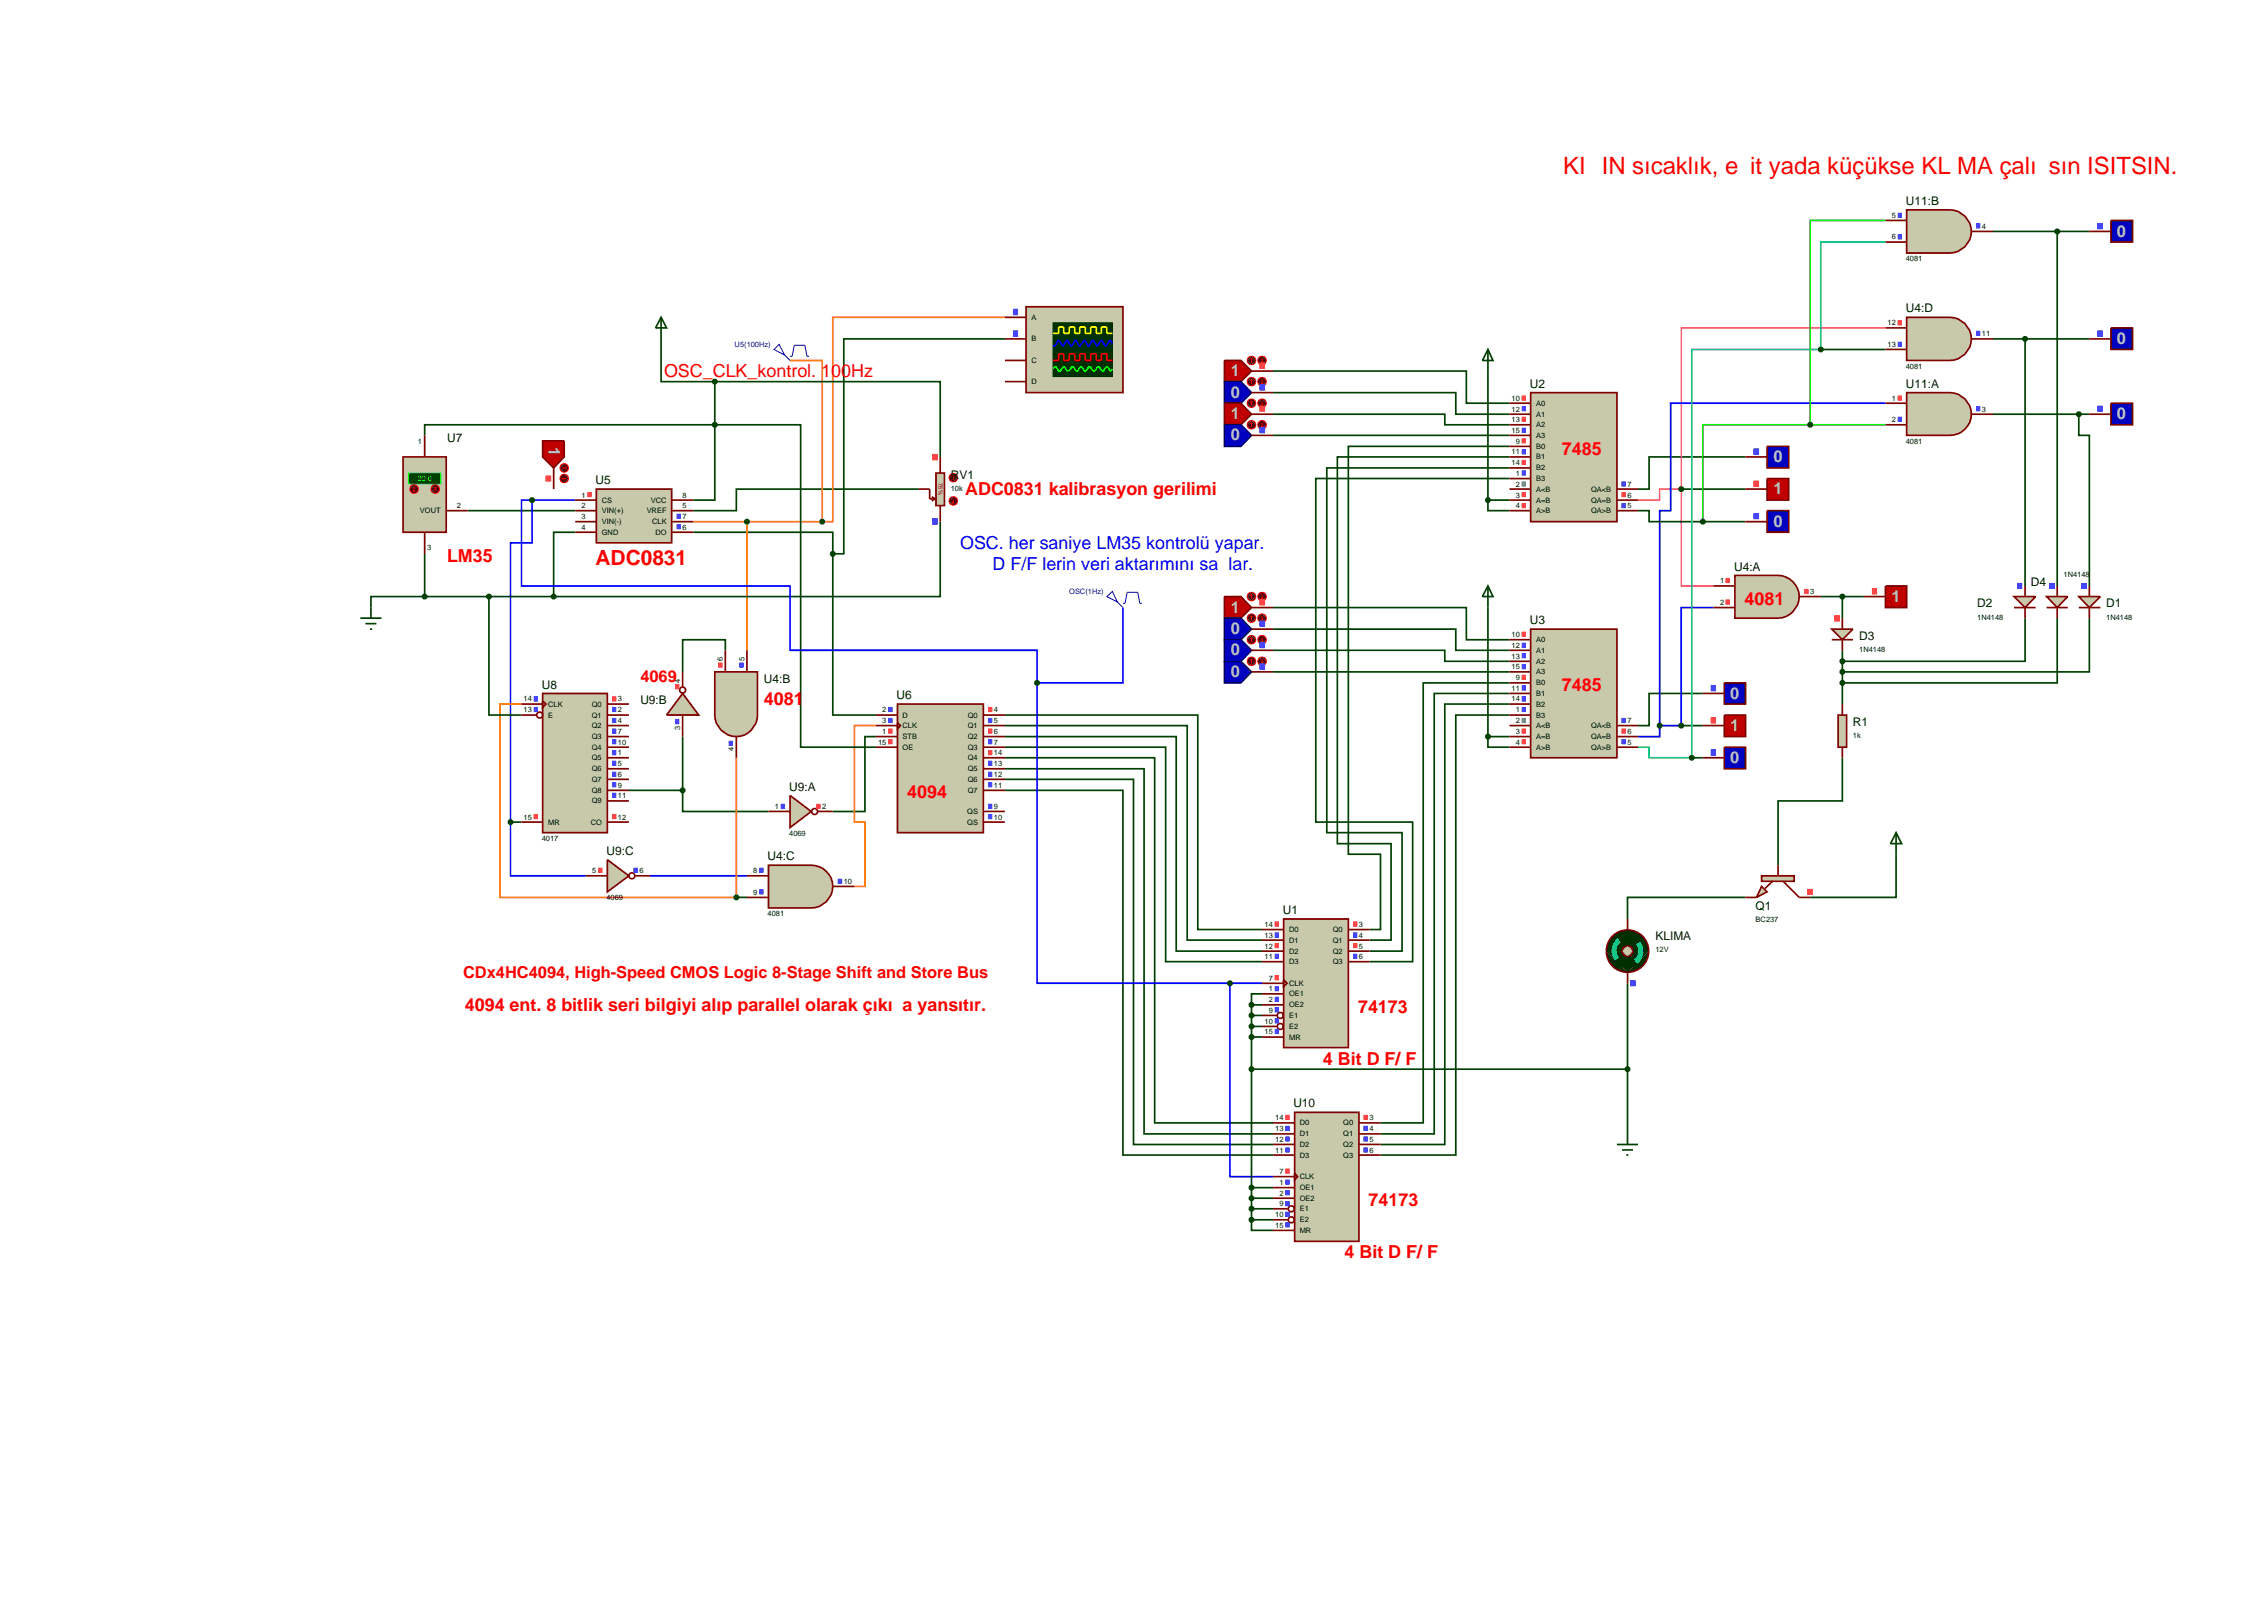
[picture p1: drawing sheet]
<svg xmlns="http://www.w3.org/2000/svg" width="536mm" height="384mm" viewBox="0 0 536 384" stroke-linecap="round" stroke-linejoin="round" font-family="sans-serif">
<defs><g id="words">
<text font-size="5.6" fill="#f00" x="369.6" y="41.2">KIŞIN sıcaklık, eşit yada küçükse KLİMA çalışsın ISITSIN.</text>
<text font-size="4.9" fill="#f00" x="140.8" y="133.6">ADC0831</text>
<g font-size="4.2" fill="#f00">
<text x="157" y="89.1">OSC_CLK_kontrol. 100Hz</text>
<text x="369.3" y="107.4">7485</text>
<text x="228.2" y="117">ADC0831 kalibrasyon gerilimi</text>
<text x="105.7" y="132.8">LM35</text>
<text x="412.5" y="142.9">4081</text>
<text x="180.6" y="166.6">4081</text>
<text x="369.3" y="163.2">7485</text>
<text x="214.5" y="188.6">4094</text>
<text x="109.9" y="238.9">4094 ent. 8 bitlik seri bilgiyi alıp parallel olarak çıkışa yansıtır.</text>
<text x="321.1" y="239.3">74173</text>
<text x="312.8" y="251.6">4 Bit D F/ F</text>
<text x="323.6" y="285.1">74173</text>
<text x="317.9" y="297.3">4 Bit D F/ F</text>
</g>
<g font-size="4.2" fill="#00f">
<text x="227" y="129.7">OSC. her saniye LM35 kontrolü yapar.</text>
<text x="234.7" y="134.8">D F/F lerin veri aktarımını sağlar.</text>
</g>
<g font-size="3.9" fill="#c0c0c0">
<text x="500.5" y="55.9">0</text>
<text x="500.5" y="81.3">0</text>
<text x="291" y="88.9">1</text>
<text x="291" y="94">0</text>
<text x="291" y="99.1">1</text>
<text x="500.5" y="99.1">0</text>
<text x="129.7" y="105.7" transform="rotate(90 129.7 105.7)">1</text>
<text x="291" y="104.1">0</text>
<text x="419.3" y="109.2">0</text>
<text x="419.3" y="116.8">1</text>
<text x="419.3" y="124.5">0</text>
<text x="447.2" y="142.2">1</text>
<text x="291" y="144.8">1</text>
<text x="291" y="149.9">0</text>
<text x="291" y="154.9">0</text>
<text x="291" y="160">0</text>
<text x="409.1" y="165.1">0</text>
<text x="409.1" y="172.7">1</text>
<text x="409.1" y="180.3">0</text>
</g>
<g font-size="3.9" fill="#f00">
<text x="151.4" y="161.2">4069</text>
<text x="109.5" y="231.1">CDx4HC4094, High-Speed CMOS Logic 8-Stage Shift and Store Bus</text>
</g>
<g font-size="2.8">
<text x="450.6" y="48.5">U11:B</text>
<text x="450.6" y="73.9">U4:D</text>
<text x="361.7" y="91.7">U2</text>
<text x="450.6" y="91.7">U11:A</text>
<text x="105.7" y="104.4">U7</text>
<text x="224.8" y="113.2">RV1</text>
<text x="140.8" y="114.5">U5</text>
<text x="410" y="134.9">U4:A</text>
<text x="467.5" y="143.6">D2</text>
<text x="480.2" y="138.6">D4</text>
<text x="498" y="143.6">D1</text>
<text x="361.7" y="147.6">U3</text>
<text x="439.6" y="151.3">D3</text>
<text x="180.6" y="161.4">U4:B</text>
<text x="128.1" y="162.8">U8</text>
<text x="151.4" y="166.5">U9:B</text>
<text x="212" y="165.3">U6</text>
<text x="438.1" y="171.6">R1</text>
<text x="186.6" y="186.9">U9:A</text>
<text x="143.4" y="202.1">U9:C</text>
<text x="181.5" y="203.3">U4:C</text>
<text x="303.3" y="216">U1</text>
<text x="415.1" y="215.1">Q1</text>
<text x="391.4" y="222.3">KLIMA</text>
<text x="305.8" y="261.8">U10</text>
</g>
<g font-size="1.8">
<text x="447.3" y="51.5">5</text>
<text x="447.3" y="56.6">6</text>
<text x="468.6" y="54.1">4</text>
<text x="450.6" y="61.8">4081</text>
<text x="243.9" y="75.6">A</text>
<text x="446.3" y="76.9">12</text>
<text x="243.9" y="80.7">B</text>
<text x="446.3" y="82">13</text>
<text x="468.6" y="79.5">11</text>
<text x="243.9" y="85.8">C</text>
<text x="450.6" y="87.2">4081</text>
<text x="243.9" y="90.8">D</text>
<text x="357.4" y="94.7">10</text>
<text x="363.2" y="95.9">A0</text>
<text x="447.3" y="94.7">1</text>
<text x="357.4" y="97.3">12</text>
<text x="357.4" y="99.8">13</text>
<text x="363.2" y="98.5">A1</text>
<text x="363.2" y="101">A2</text>
<text x="447.3" y="99.8">2</text>
<text x="468.6" y="97.3">3</text>
<text x="98.8" y="104.9">1</text>
<text x="357.4" y="102.3">15</text>
<text x="357.4" y="107.4">11</text>
<text x="358.4" y="104.9">9</text>
<text x="363.2" y="103.5">A3</text>
<text x="363.2" y="106.1">B0</text>
<text x="450.6" y="105">4081</text>
<text x="357.4" y="110">14</text>
<text x="358.4" y="112.5">1</text>
<text x="363.2" y="108.6">B1</text>
<text x="363.2" y="111.2">B2</text>
<text x="363.2" y="113.7">B3</text>
<text x="137.5" y="117.6">1</text>
<text x="142.3" y="118.8">CS</text>
<text x="153.9" y="118.8">VCC</text>
<text x="161.4" y="117.6">8</text>
<text x="224.8" y="116">10k</text>
<text x="358.4" y="115">2</text>
<text x="358.4" y="117.6">3</text>
<text x="363.2" y="116.2">A&lt;B</text>
<text x="363.2" y="118.8">A=B</text>
<text x="376.2" y="116.2">QA&lt;B</text>
<text x="376.2" y="118.8">QA=B</text>
<text x="384.8" y="115">7</text>
<text x="384.8" y="117.6">6</text>
<text x="99.3" y="121.3">VOUT</text>
<text x="108" y="120.1">2</text>
<text x="137.5" y="120.1">2</text>
<text x="137.5" y="122.7">3</text>
<text x="137.5" y="125.2">4</text>
<text x="142.3" y="121.3">VIN(+)</text>
<text x="142.3" y="123.9">VIN(-)</text>
<text x="152.9" y="121.3">VREF</text>
<text x="154.2" y="123.9">CLK</text>
<text x="161.4" y="122.7">7</text>
<text x="161.4" y="120.1">5</text>
<text x="161.4" y="125.2">6</text>
<text x="358.4" y="120.1">4</text>
<text x="363.2" y="121.3">A&gt;B</text>
<text x="376.2" y="121.3">QA&gt;B</text>
<text x="384.8" y="120.1">5</text>
<text x="101" y="130.1">3</text>
<text x="142.3" y="126.4">GND</text>
<text x="155" y="126.4">DO</text>
<text x="406.7" y="137.9">1</text>
<text x="487.9" y="136.3">1N4148</text>
<text x="406.7" y="143">2</text>
<text x="428" y="140.4">3</text>
<text x="467.5" y="146.5">1N4148</text>
<text x="498" y="146.5">1N4148</text>
<text x="357.4" y="150.6">10</text>
<text x="357.4" y="153.1">12</text>
<text x="357.4" y="155.7">13</text>
<text x="363.2" y="151.8">A0</text>
<text x="363.2" y="154.3">A1</text>
<text x="439.6" y="154.1">1N4148</text>
<text x="160.8" y="161.4" transform="rotate(-90 160.8 161.4)">4</text>
<text x="170.9" y="156.3" transform="rotate(-90 170.9 156.3)">6</text>
<text x="176" y="156.3" transform="rotate(-90 176 156.3)">5</text>
<text x="357.4" y="158.2">15</text>
<text x="358.4" y="160.8">9</text>
<text x="363.2" y="156.9">A2</text>
<text x="363.2" y="159.4">A3</text>
<text x="363.2" y="162">B0</text>
<text x="123.8" y="165.8">14</text>
<text x="129.6" y="167">CLK</text>
<text x="139.9" y="167">Q0</text>
<text x="146.1" y="165.8">3</text>
<text x="357.4" y="163.3">11</text>
<text x="357.4" y="165.8">14</text>
<text x="363.2" y="164.5">B1</text>
<text x="363.2" y="167">B2</text>
<text x="123.8" y="168.4">13</text>
<text x="129.6" y="169.6">E</text>
<text x="139.9" y="169.6">Q1</text>
<text x="139.9" y="172.1">Q2</text>
<text x="146.1" y="168.4">2</text>
<text x="146.1" y="170.9">4</text>
<text x="146.1" y="173.5">7</text>
<text x="160.8" y="172.5" transform="rotate(-90 160.8 172.5)">3</text>
<text x="208.6" y="168.4">2</text>
<text x="208.6" y="170.9">3</text>
<text x="208.6" y="173.5">1</text>
<text x="213.4" y="169.6">D</text>
<text x="213.4" y="172.1">CLK</text>
<text x="228.8" y="169.6">Q0</text>
<text x="228.8" y="172.1">Q1</text>
<text x="235" y="168.4">4</text>
<text x="235" y="170.9">5</text>
<text x="235" y="173.5">6</text>
<text x="358.4" y="168.4">1</text>
<text x="358.4" y="170.9">2</text>
<text x="358.4" y="173.5">3</text>
<text x="363.2" y="169.6">B3</text>
<text x="363.2" y="172.1">A&lt;B</text>
<text x="376.2" y="172.1">QA&lt;B</text>
<text x="384.8" y="170.9">7</text>
<text x="384.8" y="173.5">6</text>
<text x="139.9" y="174.7">Q3</text>
<text x="139.9" y="177.2">Q4</text>
<text x="139.9" y="179.7">Q5</text>
<text x="146.1" y="176">10</text>
<text x="146.1" y="178.5">1</text>
<text x="173.5" y="177.6" transform="rotate(-90 173.5 177.6)">4</text>
<text x="207.6" y="176">15</text>
<text x="213.4" y="174.7">STB</text>
<text x="213.4" y="177.2">OE</text>
<text x="228.8" y="174.7">Q2</text>
<text x="228.8" y="177.2">Q3</text>
<text x="228.8" y="179.7">Q4</text>
<text x="235" y="176">7</text>
<text x="235" y="178.5">14</text>
<text x="358.4" y="176">4</text>
<text x="363.2" y="174.7">A=B</text>
<text x="363.2" y="177.2">A&gt;B</text>
<text x="376.2" y="174.7">QA=B</text>
<text x="376.2" y="177.2">QA&gt;B</text>
<text x="384.8" y="176">5</text>
<text x="438.1" y="174.4">1k</text>
<text x="139.9" y="182.3">Q6</text>
<text x="139.9" y="184.8">Q7</text>
<text x="146.1" y="181.1">5</text>
<text x="146.1" y="183.6">6</text>
<text x="228.8" y="182.3">Q5</text>
<text x="228.8" y="184.8">Q6</text>
<text x="235" y="181.1">13</text>
<text x="235" y="183.6">12</text>
<text x="139.9" y="187.4">Q8</text>
<text x="139.9" y="189.9">Q9</text>
<text x="146.1" y="186.2">9</text>
<text x="146.1" y="188.7">11</text>
<text x="183.2" y="191.2">1</text>
<text x="194.4" y="191.2">2</text>
<text x="228.8" y="187.4">Q7</text>
<text x="235" y="186.2">11</text>
<text x="235" y="191.2">9</text>
<text x="123.8" y="193.7">15</text>
<text x="129.6" y="194.9">MR</text>
<text x="139.7" y="194.9">CO</text>
<text x="146.1" y="193.7">12</text>
<text x="186.6" y="197.6">4069</text>
<text x="228.7" y="192.4">QS</text>
<text x="228.7" y="194.9">QS</text>
<text x="235" y="193.7">10</text>
<text x="128.1" y="198.8">4017</text>
<text x="140" y="206.4">5</text>
<text x="151.2" y="206.4">6</text>
<text x="178.1" y="206.4">8</text>
<text x="199.5" y="208.9">10</text>
<text x="143.4" y="212.8">4069</text>
<text x="178.1" y="211.5">9</text>
<text x="181.5" y="216.6">4081</text>
<text x="299" y="219.1">14</text>
<text x="299" y="221.6">13</text>
<text x="304.8" y="220.3">D0</text>
<text x="315.1" y="220.3">Q0</text>
<text x="321.3" y="219.1">3</text>
<text x="321.3" y="221.6">4</text>
<text x="415.1" y="217.9">BC237</text>
<text x="299" y="224.2">12</text>
<text x="299" y="226.7">11</text>
<text x="304.8" y="222.8">D1</text>
<text x="304.8" y="225.4">D2</text>
<text x="304.8" y="227.9">D3</text>
<text x="315.1" y="222.8">Q1</text>
<text x="315.1" y="225.4">Q2</text>
<text x="315.1" y="227.9">Q3</text>
<text x="321.3" y="224.2">5</text>
<text x="321.3" y="226.7">6</text>
<text x="391.4" y="225.1">12V</text>
<text x="300" y="231.8">7</text>
<text x="304.8" y="233">CLK</text>
<text x="300" y="234.3">1</text>
<text x="300" y="236.9">2</text>
<text x="300" y="239.4">9</text>
<text x="304.8" y="235.5">OE1</text>
<text x="304.8" y="238.1">OE2</text>
<text x="299" y="242">10</text>
<text x="299" y="244.5">15</text>
<text x="304.8" y="240.6">E1</text>
<text x="304.8" y="243.2">E2</text>
<text x="304.8" y="245.7">MR</text>
<text x="301.5" y="264.8">14</text>
<text x="301.5" y="267.4">13</text>
<text x="301.5" y="269.9">12</text>
<text x="307.3" y="266">D0</text>
<text x="307.3" y="268.6">D1</text>
<text x="317.6" y="266">Q0</text>
<text x="317.6" y="268.6">Q1</text>
<text x="323.8" y="264.8">3</text>
<text x="323.8" y="267.4">4</text>
<text x="323.8" y="269.9">5</text>
<text x="301.5" y="272.4">11</text>
<text x="307.3" y="271.1">D2</text>
<text x="307.3" y="273.6">D3</text>
<text x="317.6" y="271.1">Q2</text>
<text x="317.6" y="273.6">Q3</text>
<text x="323.8" y="272.4">6</text>
<text x="302.5" y="277.5">7</text>
<text x="302.5" y="280.1">1</text>
<text x="307.3" y="278.7">CLK</text>
<text x="307.3" y="281.3">OE1</text>
<text x="301.5" y="287.7">10</text>
<text x="302.5" y="282.6">2</text>
<text x="302.5" y="285.1">9</text>
<text x="307.3" y="283.8">OE2</text>
<text x="307.3" y="286.3">E1</text>
<text x="301.5" y="290.2">15</text>
<text x="307.3" y="288.9">E2</text>
<text x="307.3" y="291.4">MR</text>
</g>
<g font-size="1.8" fill="#0000c0">
<text x="173.7" y="82">U5(100Hz)</text>
<text x="252.8" y="140.4">OSC(1Hz)</text>
</g>
<text font-size="1.8" fill="#0f0" x="98.7" y="113.7">20.0</text>
<text font-size="1.4" fill="#c00000" x="221.9" y="114.2" transform="rotate(90 221.9 114.2)">75%</text>
</g></defs>
<g fill="none" stroke="#004000" stroke-width=".4">
<path d="M471.2 54.7h22.8M486.4 54.7v83.8M156.3 80.1v10.1h12.7M169 90.2h53.3v17.8M169 90.2v10.2M237.6 80.1h-38.1v50.8h-2.6M301 87.7h45.7v7.6h10.2M301 92.8h43.2v5.1h12.7M301 97.9h40.6v2.5h15.3M351.8 87.7v30.5M430.5 82.6h15.3M471.2 80.1h22.8"/>
<path d="M471.2 97.9h22.8M478.8 80.1v58.4M491.5 97.9v5h2.5v35.6M169 100.4h20.3v76.2h17.8M169 100.4h-68.6v2.5M169 100.4v17.8h-5.1M217.2 115.6h-43.1v5.1h-10.2M301 102.9h55.9M351.8 118.2v2.5h5.1M351.8 118.2h5.1M356.9 105.5h-38.1v96.4h7.6v17.8h-2.6M356.9 108h-40.7v91.4h12.7v22.8h-5.1"/>
<path d="M356.9 110.6h-43.2v86.2h17.8v28h-7.7M356.9 113.1h-45.8v81.2h22.9v33h-10.2M397.5 115.6h15.2M412.7 108h-22.8v7.6h-2.6M100.4 130.9v10.1M110.6 120.7h25.4M136 125.8h-5.1v15.2M163.9 125.8h33v5.1M196.9 130.9v38.1h10.2M222.3 123.3v17.7h-91.4M387.3 120.7h2.6v2.6h22.8M100.4 141h-12.7v2.6"/>
<path d="M100.4 141h30.5M115.6 141v28h7.7M171.5 153.7v-2.5h-10.1v7.6M301 143.6h45.7v7.6h10.2M301 148.7h43.2v5h12.7M301 153.7h40.6v2.6h15.3M301 158.8h55.9M351.8 143.6v30.5M430.5 141h10.2M435.6 141v5.1M435.6 153.7v12.7M478.8 146.1v10.2h-43.2"/>
<path d="M486.4 146.1v15.3h-50.8M494 146.1v12.7h-58.4M161.4 174.1v12.7M207.1 174.1h-2.6v17.7h-7.6M237.6 169h45.6v50.7h15.2M237.6 171.5h43.1v50.7h17.7M237.6 174.1h40.5v50.7h20.3M237.6 176.6h38v50.7h22.8M237.6 179.1h35.4v86.3h28M351.8 174.1v2.5h5.1M351.8 174.1h5.1M356.9 161.4h-20.4v104h-10.1"/>
<path d="M356.9 163.9h-17.8v104.1h-12.7M356.9 166.4h-15.3v104.1h-15.2M356.9 169h-12.7v104h-17.8M397.5 171.5h5.1M400 179.1h2.6M402.6 163.9h-12.7v7.6h-2.6M435.6 179.1v10.2h-15.2v15.2M120.7 194.3h2.6M148.7 186.8h12.7M161.4 186.8v5h20.3M237.6 181.7h32.9v86.3h30.5M237.6 184.2h30.4v86.3h33"/>
<path d="M237.6 186.8h27.9v86.2h35.5M174.1 212.1h2.5M412.7 212.1h-27.9v5.1M448.3 201.9v10.2h-20.3M295.9 237.5v50.8M295.9 237.5h2.5M298.4 234.9h-2.5v2.6M384.8 232.4v35.6M295.9 252.7h88.9M295.9 245.1h2.5M295.9 242.6h2.5M295.9 240h2.5"/>
<path d="M295.9 288.3v2.5h5.1M295.9 288.3h5.1M295.9 285.7h5.1M295.9 283.2h5.1M295.9 280.7h5.1"/>
</g>
<path d="M445.8 77.5h-48.3v38.1M397.5 115.6h-5.1v2.6h-5.1M397.5 115.6v22.9h7.6" fill="none" stroke="#f0f" stroke-width=".4"/>
<path d="M445.8 95.3h-50.8v25.4h-2.6v50.8M125.8 118.2v10.1h-5.1v78.7h17.8M125.8 118.2h-2.5v20.3h63.5v15.2h58.4v7.7M125.8 118.2h10.2M265.5 143.6v17.8h-20.3M405.1 143.6h-7.6v27.9h-5.1M245.2 161.4v71h45.6M392.4 171.5v2.6h-5.1M153.7 207h22.9M290.8 232.4v45.7h10.2M290.8 232.4h7.6" fill="none" stroke="#00f" stroke-width=".4"/>
<path d="M237.6 75h-40.7v48.3h-2.5M186.8 85.2h7.6v38.1M163.9 123.3h30.5M176.6 123.3v30.4M123.3 166.4h-5.1v45.7h55.9v-33M207.1 171.5h-5.1v22.8h2.5v15.2h-2.5" fill="none" stroke="#ff8000" stroke-width=".4"/>
<path d="M445.8 57.2h-15.3v25.4h-30.5v96.5h-10.1v-2.5h-2.6" fill="none" stroke="#00c0c0" stroke-width=".4"/>
<path d="M445.8 52.1h-17.8v48.3M428 100.4h-25.4v22.9M428 100.4h17.8" fill="none" stroke="#00c000" stroke-width=".4"/>
<path d="M361.9 92.8h20.4v30.5h-20.4z" fill="#c8c8aa" stroke="#800000" stroke-width=".4"/>
<g fill="none" stroke="#800000" stroke-width=".4">
<path d="M356.9 95.3h5M356.9 97.9h5M356.9 100.4h5M356.9 102.9h5M356.9 105.5h5M356.9 108h5M356.9 110.6h5M356.9 113.1h5M356.9 115.6h5M356.9 118.2h5M382.3 115.6h5M382.3 118.2h5"/>
<path d="M356.9 120.7h5M382.3 120.7h5"/>
</g>
<g fill="none" stroke="#ff4040" stroke-width=".24">
<path d="M359.8 93.6h1M359.8 93.7h1M359.8 93.8h1M359.8 93.9h1M359.8 94h1M359.8 94.1h1M359.8 94.2h1M359.8 94.3h1M359.8 94.4h1M359.8 94.5h1M359.8 94.6h1M359.8 98.6h1"/>
<path d="M359.8 98.7h1M359.8 98.8h1M359.8 98.9h1M359.8 99h1M359.8 99.1h1M359.8 99.2h1M359.8 99.3h1M359.8 99.4h1M359.8 99.5h1M359.8 99.6h1M359.8 103.7h1M359.8 103.8h1"/>
<path d="M359.8 103.9h1M359.8 104h1M359.8 104.1h1M359.8 104.2h1M359.8 104.3h1M359.8 104.4h1M359.8 104.5h1M359.8 104.6h1M359.8 104.7h1M359.8 108.8h1M359.8 108.9h1M359.8 109h1"/>
<path d="M359.8 109.1h1M359.8 109.2h1M359.8 109.3h1M359.8 109.4h1M359.8 109.5h1M359.8 109.6h1M359.8 109.7h1M359.8 109.8h1M359.8 116.4h1M359.8 116.5h1M359.8 116.6h1M359.8 116.7h1"/>
<path d="M359.8 116.8h1M359.8 116.9h1M359.8 117h1M359.8 117.1h1M359.8 117.2h1M359.8 117.3h1M359.8 117.4h1M359.8 119h1M359.8 119.1h1M359.8 119.2h1M359.8 119.3h1M359.8 119.4h1"/>
<path d="M359.8 119.5h1M359.8 119.6h1M359.8 119.7h1M359.8 119.8h1M359.8 119.9h1M359.8 120h1M383.4 116.4h1M383.4 116.5h1M383.4 116.6h1M383.4 116.7h1M383.4 116.8h1M383.4 116.9h1"/>
<path d="M383.4 117h1M383.4 117.1h1M383.4 117.2h1M383.4 117.3h1M383.4 117.4h1"/>
</g>
<g fill="none" stroke="#4040ff" stroke-width=".24">
<path d="M359.8 96.1h1M359.8 96.2h1M359.8 96.3h1M359.8 96.4h1M359.8 96.5h1M359.8 96.6h1M359.8 96.7h1M359.8 96.8h1M359.8 96.9h1M359.8 97h1M359.8 97.1h1M359.8 101.2h1"/>
<path d="M359.8 101.3h1M359.8 101.4h1M359.8 101.5h1M359.8 101.6h1M359.8 101.7h1M359.8 101.8h1M359.8 101.9h1M359.8 102h1M359.8 102.1h1M359.8 102.2h1M359.8 106.3h1M359.8 106.4h1"/>
<path d="M359.8 106.5h1M359.8 106.6h1M359.8 106.7h1M359.8 106.8h1M359.8 106.9h1M359.8 107h1M359.8 107.1h1M359.8 107.2h1M359.8 107.3h1M359.8 111.3h1M359.8 111.4h1M359.8 111.5h1"/>
<path d="M359.8 111.6h1M359.8 111.7h1M359.8 111.8h1M359.8 111.9h1M359.8 112h1M359.8 112.1h1M359.8 112.2h1M359.8 112.3h1M383.4 113.9h1M383.4 114h1M383.4 114.1h1M383.4 114.2h1"/>
<path d="M383.4 114.3h1M383.4 114.4h1M383.4 114.5h1M383.4 114.6h1M383.4 114.7h1M383.4 114.8h1M383.4 114.9h1M383.4 119h1M383.4 119.1h1M383.4 119.2h1M383.4 119.3h1M383.4 119.4h1"/>
<path d="M383.4 119.5h1M383.4 119.6h1M383.4 119.7h1M383.4 119.8h1M383.4 119.9h1M383.4 120h1"/>
</g>
<path d="M359.8 113.9h1M359.8 114h1M359.8 114.1h1M359.8 114.2h1M359.8 114.3h1M359.8 114.4h1M359.8 114.5h1M359.8 114.6h1M359.8 114.7h1M359.8 114.8h1M359.8 114.9h1" fill="none" stroke="#808080" stroke-width=".24"/>
<path d="M289.5 85.2h3.9l2.5 2.5-2.5 2.5h-3.9z" fill="#c00000" stroke="#800000" stroke-width=".4"/>
<path d="M295.9 87.7h5.1" fill="none" stroke="#800000" stroke-width=".4"/>
<path d="M295.2 84.5l.7-.3-1 1zM295.9 84.2a.94 .94 0 0 1 1 1zM295.9 86.2l1-1a.94 .94 0 0 1-1 1zM294.9 85.2l1 1a.94 .94 0 0 1-1-1z" fill="#400000" stroke="#f00" stroke-width=".24"/>
<path d="M295.9 84.2l1 1-1 1-1-1z" fill="#400000"/>
<path d="M295.9 84.7l-.3 .2M295.9 84.7l.2 .2M295.9 84.7v1" fill="none" stroke="#f00" stroke-width=".24"/>
<path d="M297.7 84.5l.7-.3-1 1zM298.4 84.2a.94 .94 0 0 1 1 1zM298.4 86.2l1-1a.94 .94 0 0 1-1 1zM297.4 85.2l1 1a.94 .94 0 0 1-1-1z" fill="#400000" stroke="#f00" stroke-width=".24"/>
<path d="M298.4 84.2l1 1-1 1-1-1z" fill="#400000"/>
<path d="M298.2 85.4l.2 .3M298.4 84.7v1M298.7 85.4l-.3 .3" fill="none" stroke="#f00" stroke-width=".24"/>
<g fill="none" stroke="#ff4040" stroke-width=".24">
<path d="M297.8 85.8h1.3M297.8 85.9h1.3M297.8 86h1.3M297.8 86.1h1.3M297.8 86.2h1.3M297.8 86.3h1.3M297.8 86.4h1.3M297.8 86.5h1.3M297.8 86.6h1.3M297.8 86.7h1.3M297.8 86.8h1.3M297.8 86.9h1.3"/>
<path d="M297.8 87h1.3M297.8 87.1h1.3"/>
</g>
<path d="M289.5 90.2h3.9l2.5 2.6-2.5 2.5h-3.9z" fill="#0000c0" stroke="#000080" stroke-width=".4"/>
<path d="M295.9 92.8h5.1" fill="none" stroke="#800000" stroke-width=".4"/>
<path d="M295.2 89.5l.7-.3-1 1zM295.9 89.2a.94 .94 0 0 1 1 1zM296.9 90.2a.94 .94 0 0 1-1 1zM294.9 90.2l1 1a.94 .94 0 0 1-1-1z" fill="#400000" stroke="#f00" stroke-width=".24"/>
<path d="M295.9 89.2l1 1-1 1-1-1z" fill="#400000"/>
<path d="M295.9 89.7l-.3 .3M295.9 89.7l.2 .3M295.9 89.7v1.1" fill="none" stroke="#f00" stroke-width=".24"/>
<path d="M297.7 89.5l.7-.3-1 1zM298.4 89.2a.94 .94 0 0 1 1 1zM299.4 90.2a.94 .94 0 0 1-1 1zM297.4 90.2l1 1a.94 .94 0 0 1-1-1z" fill="#400000" stroke="#f00" stroke-width=".24"/>
<path d="M298.4 89.2l1 1-1 1-1-1z" fill="#400000"/>
<path d="M298.2 90.5l.2 .3M298.4 89.7v1.1M298.7 90.5l-.3 .3" fill="none" stroke="#f00" stroke-width=".24"/>
<g fill="none" stroke="#4040ff" stroke-width=".24">
<path d="M297.8 90.9h1.3M297.8 91h1.3M297.8 91.1h1.3M297.8 91.2h1.3M297.8 91.3h1.3M297.8 91.4h1.3M297.8 91.5h1.3M297.8 91.6h1.3M297.8 91.7h1.3M297.8 91.8h1.3M297.8 91.9h1.3M297.8 92h1.3"/>
<path d="M297.8 92.1h1.3M297.8 92.2h1.3"/>
</g>
<path d="M289.5 95.3h3.9l2.5 2.6-2.5 2.5h-3.9z" fill="#c00000" stroke="#800000" stroke-width=".4"/>
<path d="M295.9 97.9h5.1" fill="none" stroke="#800000" stroke-width=".4"/>
<path d="M295.2 94.6l.7-.3-1 1zM295.9 94.3a.94 .94 0 0 1 1 1zM296.9 95.3a.94 .94 0 0 1-1 1zM294.9 95.3l1 1a.94 .94 0 0 1-1-1z" fill="#400000" stroke="#f00" stroke-width=".24"/>
<path d="M294.9 95.3l1-1 1 1-1 1z" fill="#400000"/>
<path d="M295.9 94.8l-.3 .3M295.9 94.8l.2 .3M295.9 94.8v1" fill="none" stroke="#f00" stroke-width=".24"/>
<path d="M297.7 94.6l.7-.3-1 1zM298.4 94.3a.94 .94 0 0 1 1 1zM298.4 96.3l1-1a.94 .94 0 0 1-1 1zM297.4 95.3l1 1a.94 .94 0 0 1-1-1z" fill="#400000" stroke="#f00" stroke-width=".24"/>
<path d="M298.4 94.3l1 1-1 1-1-1z" fill="#400000"/>
<path d="M298.2 95.6l.2 .2M298.4 94.8v1M298.7 95.6l-.3 .2" fill="none" stroke="#f00" stroke-width=".24"/>
<g fill="none" stroke="#ff4040" stroke-width=".24">
<path d="M297.8 96h1.3M297.8 96.1h1.3M297.8 96.2h1.3M297.8 96.3h1.3M297.8 96.4h1.3M297.8 96.5h1.3M297.8 96.6h1.3M297.8 96.7h1.3M297.8 96.8h1.3M297.8 96.9h1.3M297.8 97h1.3M297.8 97.1h1.3"/>
<path d="M297.8 97.2h1.3"/>
</g>
<path d="M289.5 100.4h3.9l2.5 2.5-2.5 2.6h-3.9z" fill="#0000c0" stroke="#000080" stroke-width=".4"/>
<path d="M295.9 102.9h5.1" fill="none" stroke="#800000" stroke-width=".4"/>
<path d="M295.2 99.7l.7-.3-1 1zM295.9 99.4a.94 .94 0 0 1 1 1zM296.9 100.4a.94 .94 0 0 1-1 1zM294.9 100.4l1 1a.94 .94 0 0 1-1-1z" fill="#400000" stroke="#f00" stroke-width=".24"/>
<path d="M294.9 100.4l1-1 1 1-1 1z" fill="#400000"/>
<path d="M295.9 99.9l-.3 .3M295.9 99.9l.2 .3M295.9 99.9v1" fill="none" stroke="#f00" stroke-width=".24"/>
<path d="M297.7 99.7l.7-.3-1 1zM298.4 99.4a.94 .94 0 0 1 1 1zM298.4 101.4l1-1a.94 .94 0 0 1-1 1zM297.4 100.4l1 1a.94 .94 0 0 1-1-1z" fill="#400000" stroke="#f00" stroke-width=".24"/>
<path d="M298.4 99.4l1 1-1 1-1-1z" fill="#400000"/>
<path d="M298.4 99.9v1M298.2 100.7l.2 .2M298.7 100.7l-.3 .2" fill="none" stroke="#f00" stroke-width=".24"/>
<g fill="none" stroke="#4040ff" stroke-width=".24">
<path d="M297.8 101h1.3M297.8 101.1h1.3M297.8 101.2h1.3M297.8 101.3h1.3M297.8 101.4h1.3M297.8 101.5h1.3M297.8 101.6h1.3M297.8 101.7h1.3M297.8 101.8h1.3M297.8 101.9h1.3M297.8 102h1.3M297.8 102.1h1.3"/>
<path d="M297.8 102.2h1.3M297.8 102.3h1.3"/>
</g>
<path d="M417.8 105.5h5.1v5.1h-5.1z" fill="#0000c0" stroke="#800000" stroke-width=".4"/>
<path d="M412.7 108h5.1" fill="none" stroke="#800000" stroke-width=".4"/>
<g fill="none" stroke="#4040ff" stroke-width=".24">
<path d="M414.6 106.1h1.3M414.6 106.2h1.3M414.6 106.3h1.3M414.6 106.4h1.3M414.6 106.5h1.3M414.6 106.6h1.3M414.6 106.7h1.3M414.6 106.8h1.3M414.6 106.9h1.3M414.6 107h1.3M414.6 107.1h1.3M414.6 107.2h1.3"/>
<path d="M414.6 107.3h1.3M414.6 107.4h1.3"/>
</g>
<path d="M417.8 113.1h5.1v5.1h-5.1z" fill="#c00000" stroke="#800000" stroke-width=".4"/>
<path d="M412.7 115.6h5.1" fill="none" stroke="#800000" stroke-width=".4"/>
<g fill="none" stroke="#ff4040" stroke-width=".24">
<path d="M414.6 113.7h1.3M414.6 113.8h1.3M414.6 113.9h1.3M414.6 114h1.3M414.6 114.1h1.3M414.6 114.2h1.3M414.6 114.3h1.3M414.6 114.4h1.3M414.6 114.5h1.3M414.6 114.6h1.3M414.6 114.7h1.3M414.6 114.8h1.3"/>
<path d="M414.6 114.9h1.3M414.6 115h1.3"/>
</g>
<path d="M417.8 120.7h5.1v5.1h-5.1z" fill="#0000c0" stroke="#800000" stroke-width=".4"/>
<path d="M412.7 123.3h5.1" fill="none" stroke="#800000" stroke-width=".4"/>
<g fill="none" stroke="#4040ff" stroke-width=".24">
<path d="M414.6 121.4h1.3M414.6 121.5h1.3M414.6 121.6h1.3M414.6 121.7h1.3M414.6 121.8h1.3M414.6 121.9h1.3M414.6 122h1.3M414.6 122.1h1.3M414.6 122.2h1.3M414.6 122.3h1.3M414.6 122.4h1.3M414.6 122.5h1.3"/>
<path d="M414.6 122.6h1.3"/>
</g>
<path d="M351.8 82.6l1.2 2.6h-2.5zM351.8 82.6v5.1" fill="none" stroke="#004000" stroke-width=".4"/>
<path d="M361.9 148.7h20.4v30.4h-20.4z" fill="#c8c8aa" stroke="#800000" stroke-width=".4"/>
<g fill="none" stroke="#800000" stroke-width=".4">
<path d="M356.9 151.2h5M356.9 153.7h5M356.9 156.3h5M356.9 158.8h5M356.9 161.4h5M356.9 163.9h5M356.9 166.4h5M356.9 169h5M356.9 171.5h5M356.9 174.1h5M356.9 176.6h5M382.3 171.5h5"/>
<path d="M382.3 174.1h5M382.3 176.6h5"/>
</g>
<g fill="none" stroke="#ff4040" stroke-width=".24">
<path d="M359.8 149.4h1M359.8 149.5h1M359.8 149.6h1M359.8 149.7h1M359.8 149.8h1M359.8 149.9h1M359.8 150h1M359.8 150.1h1M359.8 150.2h1M359.8 150.3h1M359.8 150.4h1M359.8 159.6h1"/>
<path d="M359.8 159.7h1M359.8 159.8h1M359.8 159.9h1M359.8 160h1M359.8 160.1h1M359.8 160.2h1M359.8 160.3h1M359.8 160.4h1M359.8 160.5h1M359.8 160.6h1M359.8 172.3h1M359.8 172.4h1"/>
<path d="M359.8 172.5h1M359.8 172.6h1M359.8 172.7h1M359.8 172.8h1M359.8 172.9h1M359.8 173h1M359.8 173.1h1M359.8 173.2h1M359.8 173.3h1M359.8 174.8h1M359.8 174.9h1M359.8 175h1"/>
<path d="M359.8 175.1h1M359.8 175.2h1M359.8 175.3h1M359.8 175.4h1M359.8 175.5h1M359.8 175.6h1M359.8 175.7h1M359.8 175.8h1M383.4 172.3h1M383.4 172.4h1M383.4 172.5h1M383.4 172.6h1"/>
<path d="M383.4 172.7h1M383.4 172.8h1M383.4 172.9h1M383.4 173h1M383.4 173.1h1M383.4 173.2h1M383.4 173.3h1"/>
</g>
<g fill="none" stroke="#4040ff" stroke-width=".24">
<path d="M359.8 152h1M359.8 152.1h1M359.8 152.2h1M359.8 152.3h1M359.8 152.4h1M359.8 152.5h1M359.8 152.6h1M359.8 152.7h1M359.8 152.8h1M359.8 152.9h1M359.8 153h1M359.8 154.5h1"/>
<path d="M359.8 154.6h1M359.8 154.7h1M359.8 154.8h1M359.8 154.9h1M359.8 155h1M359.8 155.1h1M359.8 155.2h1M359.8 155.3h1M359.8 155.4h1M359.8 155.5h1M359.8 157.1h1M359.8 157.2h1"/>
<path d="M359.8 157.3h1M359.8 157.4h1M359.8 157.5h1M359.8 157.6h1M359.8 157.7h1M359.8 157.8h1M359.8 157.9h1M359.8 158h1M359.8 158.1h1M359.8 162.1h1M359.8 162.2h1M359.8 162.3h1"/>
<path d="M359.8 162.4h1M359.8 162.5h1M359.8 162.6h1M359.8 162.7h1M359.8 162.8h1M359.8 162.9h1M359.8 163h1M359.8 163.1h1M359.8 164.7h1M359.8 164.8h1M359.8 164.9h1M359.8 165h1"/>
<path d="M359.8 165.1h1M359.8 165.2h1M359.8 165.3h1M359.8 165.4h1M359.8 165.5h1M359.8 165.6h1M359.8 165.7h1M359.8 167.2h1M359.8 167.3h1M359.8 167.4h1M359.8 167.5h1M359.8 167.6h1"/>
<path d="M359.8 167.7h1M359.8 167.8h1M359.8 167.9h1M359.8 168h1M359.8 168.1h1M359.8 168.2h1M383.4 169.8h1M383.4 169.9h1M383.4 170h1M383.4 170.1h1M383.4 170.2h1M383.4 170.3h1"/>
<path d="M383.4 170.4h1M383.4 170.5h1M383.4 170.6h1M383.4 170.7h1M383.4 170.8h1M383.4 174.8h1M383.4 174.9h1M383.4 175h1M383.4 175.1h1M383.4 175.2h1M383.4 175.3h1M383.4 175.4h1"/>
<path d="M383.4 175.5h1M383.4 175.6h1M383.4 175.7h1M383.4 175.8h1"/>
</g>
<path d="M359.8 169.8h1M359.8 169.9h1M359.8 170h1M359.8 170.1h1M359.8 170.2h1M359.8 170.3h1M359.8 170.4h1M359.8 170.5h1M359.8 170.6h1M359.8 170.7h1M359.8 170.8h1" fill="none" stroke="#808080" stroke-width=".24"/>
<path d="M289.5 141h3.9l2.5 2.6-2.5 2.5h-3.9z" fill="#c00000" stroke="#800000" stroke-width=".4"/>
<path d="M295.9 143.6h5.1" fill="none" stroke="#800000" stroke-width=".4"/>
<path d="M295.2 140.3l.7-.3-1 1zM295.9 140a.94 .94 0 0 1 1 1zM296.9 141a.94 .94 0 0 1-1 1zM294.9 141l1 1a.94 .94 0 0 1-1-1z" fill="#400000" stroke="#f00" stroke-width=".24"/>
<path d="M295.9 140l1 1-1 1-1-1z" fill="#400000"/>
<path d="M295.9 140.5l-.3 .3M295.9 140.5l.2 .3M295.9 140.5v1.1" fill="none" stroke="#f00" stroke-width=".24"/>
<path d="M297.7 140.3l.7-.3-1 1zM298.4 140a.94 .94 0 0 1 1 1zM299.4 141a.94 .94 0 0 1-1 1zM297.4 141l1 1a.94 .94 0 0 1-1-1z" fill="#400000" stroke="#f00" stroke-width=".24"/>
<path d="M298.4 140l1 1-1 1-1-1z" fill="#400000"/>
<path d="M298.2 141.3l.2 .3M298.4 140.5v1.1M298.7 141.3l-.3 .3" fill="none" stroke="#f00" stroke-width=".24"/>
<g fill="none" stroke="#ff4040" stroke-width=".24">
<path d="M297.8 141.7h1.3M297.8 141.8h1.3M297.8 141.9h1.3M297.8 142h1.3M297.8 142.1h1.3M297.8 142.2h1.3M297.8 142.3h1.3M297.8 142.4h1.3M297.8 142.5h1.3M297.8 142.6h1.3M297.8 142.7h1.3M297.8 142.8h1.3"/>
<path d="M297.8 142.9h1.3M297.8 143h1.3"/>
</g>
<path d="M289.5 146.1h3.9l2.5 2.6-2.5 2.5h-3.9z" fill="#0000c0" stroke="#000080" stroke-width=".4"/>
<path d="M295.9 148.7h5.1" fill="none" stroke="#800000" stroke-width=".4"/>
<path d="M295.2 145.4l.7-.3-1 1zM295.9 145.1a.94 .94 0 0 1 1 1zM296.9 146.1a.94 .94 0 0 1-1 1zM294.9 146.1l1 1a.94 .94 0 0 1-1-1z" fill="#400000" stroke="#f00" stroke-width=".24"/>
<path d="M294.9 146.1l1-1 1 1-1 1z" fill="#400000"/>
<path d="M295.9 145.6l-.3 .3M295.9 145.6l.2 .3M295.9 145.6v1" fill="none" stroke="#f00" stroke-width=".24"/>
<path d="M297.7 145.4l.7-.3-1 1zM298.4 145.1a.94 .94 0 0 1 1 1zM298.4 147.1l1-1a.94 .94 0 0 1-1 1zM297.4 146.1l1 1a.94 .94 0 0 1-1-1z" fill="#400000" stroke="#f00" stroke-width=".24"/>
<path d="M298.4 145.1l1 1-1 1-1-1z" fill="#400000"/>
<path d="M298.2 146.4l.2 .2M298.4 145.6v1M298.7 146.4l-.3 .2" fill="none" stroke="#f00" stroke-width=".24"/>
<g fill="none" stroke="#4040ff" stroke-width=".24">
<path d="M297.8 146.8h1.3M297.8 146.9h1.3M297.8 147h1.3M297.8 147.1h1.3M297.8 147.2h1.3M297.8 147.3h1.3M297.8 147.4h1.3M297.8 147.5h1.3M297.8 147.6h1.3M297.8 147.7h1.3M297.8 147.8h1.3M297.8 147.9h1.3"/>
<path d="M297.8 148h1.3"/>
</g>
<path d="M289.5 151.2h3.9l2.5 2.5-2.5 2.6h-3.9z" fill="#0000c0" stroke="#000080" stroke-width=".4"/>
<path d="M295.9 153.7h5.1" fill="none" stroke="#800000" stroke-width=".4"/>
<path d="M295.2 150.5l.7-.3-1 1zM295.9 150.2a.94 .94 0 0 1 1 1zM296.9 151.2a.94 .94 0 0 1-1 1zM294.9 151.2l1 1a.94 .94 0 0 1-1-1z" fill="#400000" stroke="#f00" stroke-width=".24"/>
<path d="M294.9 151.2l1-1 1 1-1 1z" fill="#400000"/>
<path d="M295.9 150.7l-.3 .3M295.9 150.7l.2 .3M295.9 150.7v1" fill="none" stroke="#f00" stroke-width=".24"/>
<path d="M297.7 150.5l.7-.3-1 1zM298.4 150.2a.94 .94 0 0 1 1 1zM298.4 152.2l1-1a.94 .94 0 0 1-1 1zM297.4 151.2l1 1a.94 .94 0 0 1-1-1z" fill="#400000" stroke="#f00" stroke-width=".24"/>
<path d="M298.4 150.2l1 1-1 1-1-1z" fill="#400000"/>
<path d="M298.2 151.5l.2 .2M298.4 150.7v1M298.7 151.5l-.3 .2" fill="none" stroke="#f00" stroke-width=".24"/>
<g fill="none" stroke="#4040ff" stroke-width=".24">
<path d="M297.8 151.8h1.3M297.8 151.9h1.3M297.8 152h1.3M297.8 152.1h1.3M297.8 152.2h1.3M297.8 152.3h1.3M297.8 152.4h1.3M297.8 152.5h1.3M297.8 152.6h1.3M297.8 152.7h1.3M297.8 152.8h1.3M297.8 152.9h1.3"/>
<path d="M297.8 153h1.3M297.8 153.1h1.3"/>
</g>
<path d="M289.5 156.3h3.9l2.5 2.5-2.5 2.6h-3.9z" fill="#0000c0" stroke="#000080" stroke-width=".4"/>
<path d="M295.9 158.8h5.1" fill="none" stroke="#800000" stroke-width=".4"/>
<path d="M295.2 155.6l.7-.3-1 1zM295.9 155.3a.94 .94 0 0 1 1 1zM296.9 156.3a.94 .94 0 0 1-1 1zM294.9 156.3l1 1a.94 .94 0 0 1-1-1z" fill="#400000" stroke="#f00" stroke-width=".24"/>
<path d="M295.9 155.3l1 1-1 1-1-1z" fill="#400000"/>
<path d="M295.9 155.8l-.3 .2M295.9 155.8l.2 .2M295.9 155.8v1" fill="none" stroke="#f00" stroke-width=".24"/>
<path d="M297.7 155.6l.7-.3-1 1zM298.4 155.3a.94 .94 0 0 1 1 1zM299.4 156.3a.94 .94 0 0 1-1 1zM297.4 156.3l1 1a.94 .94 0 0 1-1-1z" fill="#400000" stroke="#f00" stroke-width=".24"/>
<path d="M298.4 155.3l1 1-1 1-1-1z" fill="#400000"/>
<path d="M298.2 156.5l.2 .3M298.4 155.8v1M298.7 156.5l-.3 .3" fill="none" stroke="#f00" stroke-width=".24"/>
<g fill="none" stroke="#4040ff" stroke-width=".24">
<path d="M297.8 156.9h1.3M297.8 157h1.3M297.8 157.1h1.3M297.8 157.2h1.3M297.8 157.3h1.3M297.8 157.4h1.3M297.8 157.5h1.3M297.8 157.6h1.3M297.8 157.7h1.3M297.8 157.8h1.3M297.8 157.9h1.3M297.8 158h1.3"/>
<path d="M297.8 158.1h1.3M297.8 158.2h1.3"/>
</g>
<path d="M407.7 161.4h5v5h-5z" fill="#0000c0" stroke="#800000" stroke-width=".4"/>
<path d="M402.6 163.9h5.1" fill="none" stroke="#800000" stroke-width=".4"/>
<g fill="none" stroke="#4040ff" stroke-width=".24">
<path d="M404.5 162h1.2M404.5 162.1h1.2M404.5 162.2h1.2M404.5 162.3h1.2M404.5 162.4h1.2M404.5 162.5h1.2M404.5 162.6h1.2M404.5 162.7h1.2M404.5 162.8h1.2M404.5 162.9h1.2M404.5 163h1.2M404.5 163.1h1.2"/>
<path d="M404.5 163.2h1.2M404.5 163.3h1.2"/>
</g>
<path d="M407.7 169h5v5.1h-5z" fill="#c00000" stroke="#800000" stroke-width=".4"/>
<path d="M402.6 171.5h5.1" fill="none" stroke="#800000" stroke-width=".4"/>
<g fill="none" stroke="#ff4040" stroke-width=".24">
<path d="M404.5 169.6h1.2M404.5 169.7h1.2M404.5 169.8h1.2M404.5 169.9h1.2M404.5 170h1.2M404.5 170.1h1.2M404.5 170.2h1.2M404.5 170.3h1.2M404.5 170.4h1.2M404.5 170.5h1.2M404.5 170.6h1.2M404.5 170.7h1.2"/>
<path d="M404.5 170.8h1.2M404.5 170.9h1.2"/>
</g>
<path d="M407.7 176.6h5v5.1h-5z" fill="#0000c0" stroke="#800000" stroke-width=".4"/>
<path d="M402.6 179.1h5.1" fill="none" stroke="#800000" stroke-width=".4"/>
<g fill="none" stroke="#4040ff" stroke-width=".24">
<path d="M404.5 177.2h1.2M404.5 177.3h1.2M404.5 177.4h1.2M404.5 177.5h1.2M404.5 177.6h1.2M404.5 177.7h1.2M404.5 177.8h1.2M404.5 177.9h1.2M404.5 178h1.2M404.5 178.1h1.2M404.5 178.2h1.2M404.5 178.3h1.2"/>
<path d="M404.5 178.4h1.2M404.5 178.5h1.2"/>
</g>
<path d="M351.8 138.5l1.2 2.5h-2.5zM351.8 138.5v5.1" fill="none" stroke="#004000" stroke-width=".4"/>
<path d="M410.2 136h10.2a5.1 5.1 0 0 1 5 5.1 5.1 5.1 0 0 1-5 5h-10.2z" fill="#c8c8aa" stroke="#800000" stroke-width=".4"/>
<path d="M405.1 138.5h5.1M405.1 143.6h5.1M425.4 141h5.1" fill="none" stroke="#800000" stroke-width=".4"/>
<g fill="none" stroke="#ff4040" stroke-width=".24">
<path d="M408 136.7h1M408 136.8h1M408 136.9h1M408 137h1M408 137.1h1M408 137.2h1M408 137.3h1M408 137.4h1M408 137.5h1M408 137.6h1M408 137.7h1M426.6 139.3h1"/>
<path d="M426.6 139.4h1M426.6 139.5h1M426.6 139.6h1M426.6 139.7h1M426.6 139.8h1M426.6 139.9h1M426.6 140h1M408 141.8h1M408 141.9h1M408 142h1M408 142.1h1M408 142.2h1"/>
<path d="M408 142.3h1M408 142.4h1M408 142.5h1M408 142.6h1M408 142.7h1M408 142.8h1M426.6 140.1h1M426.6 140.2h1M426.6 140.3h1"/>
</g>
<path d="M445.8 138.5h5v5.1h-5z" fill="#c00000" stroke="#800000" stroke-width=".4"/>
<path d="M440.7 141h5.1" fill="none" stroke="#800000" stroke-width=".4"/>
<g fill="none" stroke="#ff4040" stroke-width=".24">
<path d="M442.6 139.1h1.2M442.6 139.2h1.2M442.6 139.3h1.2M442.6 139.4h1.2M442.6 139.5h1.2M442.6 139.6h1.2M442.6 139.7h1.2M442.6 139.8h1.2M442.6 139.9h1.2M442.6 140h1.2M442.6 140.1h1.2M442.6 140.2h1.2"/>
<path d="M442.6 140.3h1.2M442.6 140.4h1.2"/>
</g>
<path d="M397.1 115.3l.4-.2-.5 .5zM397.5 115.1l.3 .1 .2 .4zM398 115.6l-.1 .3-.4 .2zM397 115.6l.5 .5-.3-.1z" fill="#004000" stroke="#004000" stroke-width=".4"/>
<path d="M397 115.6l.5-.5 .5 .5-.5 .5z" fill="#004000"/>
<path d="M397.1 171.2l.4-.2-.5 .5zM397.5 171l.4 .2 .1 .3zM398 171.5l-.1 .3-.4 .2zM397 171.5l.5 .5-.3-.1z" fill="#004000" stroke="#004000" stroke-width=".4"/>
<path d="M397 171.5l.5-.5 .5 .5-.5 .5z" fill="#004000"/>
<path d="M141 115.6h17.8v12.7h-17.8z" fill="#c8c8aa" stroke="#800000" stroke-width=".4"/>
<path d="M136 118.2h5M158.8 118.2h5.1M136 120.7h5M136 123.3h5M136 125.8h5M158.8 120.7h5.1M158.8 123.3h5.1M158.8 125.8h5.1" fill="none" stroke="#800000" stroke-width=".4"/>
<path d="M138.9 116.4h1M138.9 116.5h1M138.9 116.6h1M138.9 116.7h1M138.9 116.8h1M138.9 116.9h1M138.9 117h1M138.9 117.1h1M138.9 117.2h1M138.9 117.3h1M138.9 117.4h1" fill="none" stroke="#ff4040" stroke-width=".24"/>
<g fill="none" stroke="#4040ff" stroke-width=".24">
<path d="M160 121.5h1M160 121.6h1M160 121.7h1M160 121.8h1M160 121.9h1M160 122h1M160 122.1h1M160 122.2h1M160 122.3h1M160 122.4h1M160 122.5h1M160 124h1"/>
<path d="M160 124.1h1M160 124.2h1M160 124.3h1M160 124.4h1M160 124.5h1M160 124.6h1M160 124.7h1M160 124.8h1M160 124.9h1M160 125h1"/>
</g>
<path d="M212.2 166.4h20.3v30.4h-20.3z" fill="#c8c8aa" stroke="#800000" stroke-width=".4"/>
<g fill="none" stroke="#800000" stroke-width=".4">
<path d="M207.1 169h5.1M207.1 171.5h5.1M207.1 174.1h5.1M207.1 176.6h5.1M212.2 170.8l.7 .7-.7 .8zM232.5 169h5.1M232.5 171.5h5.1M232.5 174.1h5.1M232.5 176.6h5.1M232.5 179.1h5.1M232.5 181.7h5.1M232.5 184.2h5.1"/>
<path d="M232.5 186.8h5.1M232.5 191.8h5.1M232.5 194.3h5.1"/>
</g>
<g fill="none" stroke="#4040ff" stroke-width=".24">
<path d="M210 167.2h1M210 167.3h1M210 167.4h1M210 167.5h1M210 167.6h1M210 167.7h1M210 167.8h1M210 167.9h1M210 168h1M210 168.1h1M210 168.2h1M210 169.8h1"/>
<path d="M210 169.9h1M210 170h1M210 170.1h1M210 170.2h1M210 170.3h1M210 170.4h1M210 170.5h1M210 170.6h1M210 170.7h1M210 170.8h1M233.6 169.8h1M233.6 169.9h1"/>
<path d="M233.6 170h1M233.6 170.1h1M233.6 170.2h1M233.6 170.3h1M233.6 170.4h1M233.6 170.5h1M233.6 170.6h1M233.6 170.7h1M233.6 170.8h1M233.6 174.8h1M233.6 174.9h1M233.6 175h1"/>
<path d="M233.6 175.1h1M233.6 175.2h1M233.6 175.3h1M233.6 175.4h1M233.6 175.5h1M233.6 175.6h1M233.6 175.7h1M233.6 175.8h1M233.6 179.9h1M233.6 180h1M233.6 180.1h1M233.6 180.2h1"/>
<path d="M233.6 180.3h1M233.6 180.4h1M233.6 180.5h1M233.6 180.6h1M233.6 180.7h1M233.6 180.8h1M233.6 180.9h1M233.6 182.5h1M233.6 182.6h1M233.6 182.7h1M233.6 182.8h1M233.6 182.9h1"/>
<path d="M233.6 183h1M233.6 183.1h1M233.6 183.2h1M233.6 183.3h1M233.6 183.4h1M233.6 183.5h1M233.6 185h1M233.6 185.1h1M233.6 185.2h1M233.6 185.3h1M233.6 185.4h1M233.6 185.5h1"/>
<path d="M233.6 185.6h1M233.6 185.7h1M233.6 185.8h1M233.6 185.9h1M233.6 186h1M233.6 190.1h1M233.6 190.2h1M233.6 190.3h1M233.6 190.4h1M233.6 190.5h1M233.6 190.6h1M233.6 190.7h1"/>
<path d="M233.6 190.8h1M233.6 190.9h1M233.6 191h1M233.6 191.1h1M233.6 192.5h1M233.6 192.6h1M233.6 192.7h1M233.6 192.8h1M233.6 192.9h1M233.6 193h1M233.6 193.1h1M233.6 193.2h1"/>
<path d="M233.6 193.3h1M233.6 193.4h1M233.6 193.5h1"/>
</g>
<g fill="none" stroke="#ff4040" stroke-width=".24">
<path d="M210 172.3h1M210 172.4h1M210 172.5h1M210 172.6h1M210 172.7h1M210 172.8h1M210 172.9h1M210 173h1M210 173.1h1M210 173.2h1M210 173.3h1M210 174.8h1"/>
<path d="M210 174.9h1M210 175h1M210 175.1h1M210 175.2h1M210 175.3h1M210 175.4h1M210 175.5h1M210 175.6h1M210 175.7h1M210 175.8h1M233.6 172.3h1M233.6 172.4h1"/>
<path d="M233.6 172.5h1M233.6 172.6h1M233.6 172.7h1M233.6 172.8h1M233.6 172.9h1M233.6 173h1M233.6 173.1h1M233.6 173.2h1M233.6 173.3h1M233.6 167.2h1M233.6 167.3h1M233.6 167.4h1"/>
<path d="M233.6 167.5h1M233.6 167.6h1M233.6 167.7h1M233.6 167.8h1M233.6 167.9h1M233.6 168h1M233.6 168.1h1M233.6 168.2h1M233.6 177.4h1M233.6 177.5h1M233.6 177.6h1M233.6 177.7h1"/>
<path d="M233.6 177.8h1M233.6 177.9h1M233.6 178h1M233.6 178.1h1M233.6 178.2h1M233.6 178.3h1M233.6 178.4h1"/>
</g>
<path d="M95.3 108h10.2v17.8h-10.2z" fill="#c8c8aa" stroke="#800000" stroke-width=".4"/>
<path d="M96.6 111.8h7.6v2.6h-7.6z" fill="#004000" stroke="#0f0" stroke-width=".24"/>
<path d="M100.4 102.9v5.1M100.4 125.8v5.1M105.5 120.7h5.1" fill="none" stroke="#800000" stroke-width=".4"/>
<path d="M102.2 114.9l.7-.3-1 1zM102.9 114.6a.94 .94 0 0 1 1 1zM103.9 115.6a.94 .94 0 0 1-1 1zM101.9 115.6l1 1a.94 .94 0 0 1-1-1z" fill="#400000" stroke="#f00" stroke-width=".24"/>
<path d="M102.9 114.6l1 1-1 1-1-1z" fill="#400000"/>
<path d="M102.9 115.1l-.2 .3M102.9 115.1l.3 .3M102.9 115.1v1.1" fill="none" stroke="#f00" stroke-width=".24"/>
<path d="M97.2 114.9l.7-.3-1 1zM97.9 114.6a.94 .94 0 0 1 1 1zM98.9 115.6a.94 .94 0 0 1-1 1zM96.9 115.6l1 1a.94 .94 0 0 1-1-1z" fill="#400000" stroke="#f00" stroke-width=".24"/>
<path d="M97.9 114.6l1 1-1 1-1-1z" fill="#400000"/>
<path d="M97.6 115.9l.3 .3M97.9 115.1v1.1M98.1 115.9l-.2 .3" fill="none" stroke="#f00" stroke-width=".24"/>
<path d="M156.3 75l1.3 2.5h-2.6zM156.3 75v5.1M85.2 146.1h5M86.4 147.4h2.6M87.5 148.7h.5M87.7 143.6v2.5" fill="none" stroke="#004000" stroke-width=".4"/>
<path d="M242.6 72.5h22.9v20.3h-22.9z" fill="#c8c8aa" stroke="#800000" stroke-width=".4"/>
<path d="M249 76.3h14v12.7h-14z" fill="#003000" stroke="#000" stroke-width=".24"/>
<path d="M249 78.8h1.3v-1.5h1.2v1.5h1.3v-1.5h1.3v1.5h1.2v-1.5h1.3v1.5h1.3v-1.5h1.3v1.5h1.2v-1.5h1.3v1.5h1.3" fill="none" stroke="#ff0" stroke-width=".4"/>
<path d="M249 85.2h1.3v-1.6h1.2v1.6h1.3v-1.6h1.3v1.6h1.2v-1.6h1.3v1.6h1.3v-1.6h1.3v1.6h1.2v-1.6h1.3v1.6h1.3" fill="none" stroke="#f00" stroke-width=".4"/>
<path d="M263 81.1l-.5-.8-1.1 1.6-1-1.6-1 1.6-1-1.6-1 1.6-1-1.6-1.1 1.6-1-1.6-1 1.6-1-1.6-1 1.6-1-1.6-1 1.6-.3-.3" fill="none" stroke="#00f" stroke-width=".4"/>
<path d="M249 87.2l.5-.5 1 1 1-1 .5 .5a.59 .59 0 0 0 .8 .4l.8-.9 1 1 1-1 1 1 1-1 .5 .5a.59 .59 0 0 0 .8 .4l.8-.9 1 1 1-1 1 1 .3-.5" fill="none" stroke="#0f0" stroke-width=".4"/>
<path d="M237.6 75h5M237.6 80.1h5M237.6 85.2h5M237.6 90.2h5" fill="none" stroke="#800000" stroke-width=".4"/>
<g fill="none" stroke="#4040ff" stroke-width=".24">
<path d="M239.5 73.1h1.2M239.5 73.2h1.2M239.5 73.3h1.2M239.5 73.4h1.2M239.5 73.5h1.2M239.5 73.6h1.2M239.5 73.7h1.2M239.5 73.8h1.2M239.5 73.9h1.2M239.5 74h1.2M239.5 74.1h1.2M239.5 74.2h1.2"/>
<path d="M239.5 74.3h1.2M239.5 74.4h1.2M239.5 78.2h1.2M239.5 78.3h1.2M239.5 78.4h1.2M239.5 78.5h1.2M239.5 78.6h1.2M239.5 78.7h1.2M239.5 78.8h1.2M239.5 78.9h1.2M239.5 79h1.2M239.5 79.1h1.2"/>
<path d="M239.5 79.2h1.2M239.5 79.3h1.2M239.5 79.4h1.2M239.5 79.5h1.2"/>
</g>
<path d="M183 82.6l1.2-1.2 1.3 2.5zM185.5 83.9l1.3 1.3M186.8 84.2h.5l.5-2.6h2.5l.5 2.6h.5" fill="none" stroke="#0000c0" stroke-width=".24"/>
<path d="M128.3 104.2h5.1v3.8l-2.5 2.6-2.6-2.6z" fill="#c00000" stroke="#800000" stroke-width=".4"/>
<path d="M130.9 110.6v5" fill="none" stroke="#800000" stroke-width=".4"/>
<path d="M132.7 109.9l.7-.3-1 1zM133.4 109.6a.94 .94 0 0 1 1 1zM133.4 111.6l1-1a.94 .94 0 0 1-1 1zM132.4 110.6l1 1a.94 .94 0 0 1-1-1z" fill="#400000" stroke="#f00" stroke-width=".24"/>
<path d="M133.4 109.6l1 1-1 1-1-1z" fill="#400000"/>
<path d="M132.9 110.6h1M133.7 110.3l.2 .3M133.9 110.6l-.2 .2" fill="none" stroke="#f00" stroke-width=".24"/>
<path d="M132.7 112.4l.7-.3-1 1zM133.4 112.1a.94 .94 0 0 1 1 1zM134.4 113.1a.94 .94 0 0 1-1 1zM132.4 113.1l1 1a.94 .94 0 0 1-1-1z" fill="#400000" stroke="#f00" stroke-width=".24"/>
<path d="M132.4 113.1l1-1 1 1-1 1z" fill="#400000"/>
<path d="M132.9 113.1l.3 .3M132.9 113.1h1M133.2 112.9l-.3 .2" fill="none" stroke="#f00" stroke-width=".24"/>
<g fill="none" stroke="#ff4040" stroke-width=".24">
<path d="M129 112.5h1.3M129 112.6h1.3M129 112.7h1.3M129 112.8h1.3M129 112.9h1.3M129 113h1.3M129 113.1h1.3M129 113.2h1.3M129 113.3h1.3M129 113.4h1.3M129 113.5h1.3M129 113.6h1.3"/>
<path d="M129 113.7h1.3"/>
</g>
<path d="M128.3 163.9h15.3v32.9h-15.3z" fill="#c8c8aa" stroke="#800000" stroke-width=".4"/>
<g fill="none" stroke="#800000" stroke-width=".4">
<path d="M123.3 166.4h5M123.3 169h3.5M128.3 165.7l.8 .7-.8 .8zM143.6 166.4h5.1M143.6 169h5.1M143.6 171.5h5.1M143.6 174.1h5.1M143.6 176.6h5.1M143.6 179.1h5.1M123.3 194.3h5M143.6 194.3h5.1M143.6 181.7h5.1"/>
<path d="M143.6 184.2h5.1M143.6 186.8h5.1M143.6 189.3h5.1"/>
<circle cx="127.6" cy="169" r=".7"/>
</g>
<g fill="none" stroke="#4040ff" stroke-width=".24">
<path d="M126.2 164.7h1M126.2 164.8h1M126.2 164.9h1M126.2 165h1M126.2 165.1h1M126.2 165.2h1M126.2 165.3h1M126.2 165.4h1M126.2 165.5h1M126.2 165.6h1M126.2 165.7h1M126.2 167.2h1"/>
<path d="M126.2 167.3h1M126.2 167.4h1M126.2 167.5h1M126.2 167.6h1M126.2 167.7h1M126.2 167.8h1M126.2 167.9h1M126.2 168h1M126.2 168.1h1M126.2 168.2h1M144.7 167.2h1M144.7 167.3h1"/>
<path d="M144.7 167.4h1M144.7 167.5h1M144.7 167.6h1M144.7 167.7h1M144.7 167.8h1M144.7 167.9h1M144.7 168h1M144.7 168.1h1M144.7 168.2h1M144.7 169.8h1M144.7 169.9h1M144.7 170h1"/>
<path d="M144.7 170.1h1M144.7 170.2h1M144.7 170.3h1M144.7 170.4h1M144.7 170.5h1M144.7 170.6h1M144.7 170.7h1M144.7 170.8h1M144.7 172.3h1M144.7 172.4h1M144.7 172.5h1M144.7 172.6h1"/>
<path d="M144.7 172.7h1M144.7 172.8h1M144.7 172.9h1M144.7 173h1M144.7 173.1h1M144.7 173.2h1M144.7 173.3h1M144.7 174.8h1M144.7 174.9h1M144.7 175h1M144.7 175.1h1M144.7 175.2h1"/>
<path d="M144.7 175.3h1M144.7 175.4h1M144.7 175.5h1M144.7 175.6h1M144.7 175.7h1M144.7 175.8h1M144.7 177.4h1M144.7 177.5h1M144.7 177.6h1M144.7 177.7h1M144.7 177.8h1M144.7 177.9h1"/>
<path d="M144.7 178h1M144.7 178.1h1M144.7 178.2h1M144.7 178.3h1M144.7 178.4h1M144.7 179.9h1M144.7 180h1M144.7 180.1h1M144.7 180.2h1M144.7 180.3h1M144.7 180.4h1M144.7 180.5h1"/>
<path d="M144.7 180.6h1M144.7 180.7h1M144.7 180.8h1M144.7 180.9h1M144.7 182.5h1M144.7 182.6h1M144.7 182.7h1M144.7 182.8h1M144.7 182.9h1M144.7 183h1M144.7 183.1h1M144.7 183.2h1"/>
<path d="M144.7 183.3h1M144.7 183.4h1M144.7 183.5h1M144.7 185h1M144.7 185.1h1M144.7 185.2h1M144.7 185.3h1M144.7 185.4h1M144.7 185.5h1M144.7 185.6h1M144.7 185.7h1M144.7 185.8h1"/>
<path d="M144.7 185.9h1M144.7 186h1M144.7 187.5h1M144.7 187.6h1M144.7 187.7h1M144.7 187.8h1M144.7 187.9h1M144.7 188h1M144.7 188.1h1M144.7 188.2h1M144.7 188.3h1M144.7 188.4h1"/>
<path d="M144.7 188.5h1"/>
</g>
<g fill="none" stroke="#ff4040" stroke-width=".24">
<path d="M144.7 164.7h1M144.7 164.8h1M144.7 164.9h1M144.7 165h1M144.7 165.1h1M144.7 165.2h1M144.7 165.3h1M144.7 165.4h1M144.7 165.5h1M144.7 165.6h1M144.7 165.7h1M126.2 192.5h1"/>
<path d="M126.2 192.6h1M126.2 192.7h1M126.2 192.8h1M126.2 192.9h1M126.2 193h1M126.2 193.1h1M126.2 193.2h1M126.2 193.3h1M126.2 193.4h1M126.2 193.5h1M144.7 192.5h1M144.7 192.6h1"/>
<path d="M144.7 192.7h1M144.7 192.8h1M144.7 192.9h1M144.7 193h1M144.7 193.1h1M144.7 193.2h1M144.7 193.3h1M144.7 193.4h1M144.7 193.5h1"/>
</g>
<path d="M186.8 188l5 3.8-5 3.8z" fill="#c8c8aa" stroke="#800000" stroke-width=".4"/>
<g fill="none" stroke="#800000" stroke-width=".4">
<path d="M181.7 191.8h5.1M193.4 191.8h3.5"/>
<circle cx="192.6" cy="191.8" r=".7"/>
</g>
<path d="M184.6 190.1h1M184.6 190.2h1M184.6 190.3h1M184.6 190.4h1M184.6 190.5h1M184.6 190.6h1M184.6 190.7h1M184.6 190.8h1M184.6 190.9h1M184.6 191h1M184.6 191.1h1" fill="none" stroke="#4040ff" stroke-width=".24"/>
<path d="M193 190.1h1M193 190.2h1M193 190.3h1M193 190.4h1M193 190.5h1M193 190.6h1M193 190.7h1M193 190.8h1M193 190.9h1M193 191h1M193 191.1h1" fill="none" stroke="#ff4040" stroke-width=".24"/>
<path d="M169 158.8h10.1v10.2a5.1 5.1 0 0 1-5.1 5.1 5.1 5.1 0 0 1-5-5.1z" fill="#c8c8aa" stroke="#800000" stroke-width=".4"/>
<path d="M171.5 153.7v5.1M176.6 153.7v5.1M174.1 174.1v5" fill="none" stroke="#800000" stroke-width=".4"/>
<g fill="none" stroke="#4040ff" stroke-width=".24">
<path d="M174.8 156.7h1M174.8 156.8h1M174.8 156.9h1M174.8 157h1M174.8 157.1h1M174.8 157.2h1M174.8 157.3h1M174.8 157.4h1M174.8 157.5h1M174.8 157.6h1M174.8 157.7h1M172.3 175.2h1"/>
<path d="M172.3 175.3h1M172.3 175.4h1M172.3 175.5h1M172.3 175.6h1M172.3 175.7h1M172.3 175.8h1M172.3 175.9h1M172.3 176h1M172.3 176.1h1M172.3 176.2h1"/>
</g>
<path d="M169.8 156.7h1M169.8 156.8h1M169.8 156.9h1M169.8 157h1M169.8 157.1h1M169.8 157.2h1M169.8 157.3h1M169.8 157.4h1M169.8 157.5h1M169.8 157.6h1M169.8 157.7h1" fill="none" stroke="#ff4040" stroke-width=".24"/>
<path d="M161.4 163.9l3.8 5.1h-7.6z" fill="#c8c8aa" stroke="#800000" stroke-width=".4"/>
<g fill="none" stroke="#800000" stroke-width=".4">
<path d="M161.4 158.8v3.6M161.4 169v5.1"/>
<circle cx="161.4" cy="163.1" r=".7"/>
</g>
<path d="M159.6 170.1h1M159.6 170.2h1M159.6 170.3h1M159.6 170.4h1M159.6 170.5h1M159.6 170.6h1M159.6 170.7h1M159.6 170.8h1M159.6 170.9h1M159.6 171h1M159.6 171.1h1" fill="none" stroke="#4040ff" stroke-width=".24"/>
<path d="M159.6 161.8h1M159.6 161.9h1M159.6 162h1M159.6 162.1h1M159.6 162.2h1M159.6 162.3h1M159.6 162.4h1M159.6 162.5h1M159.6 162.6h1M159.6 162.7h1M159.6 162.8h1" fill="none" stroke="#ff4040" stroke-width=".24"/>
<path d="M221.3 111.8h2v7.7h-2z" fill="#c8c8aa" stroke="#800000" stroke-width=".4"/>
<path d="M217.2 115.6h2.6v2.3h1.3M220.3 117.4l.8 .5M221.1 117.9l-.8 .5M222.3 108v3.8M222.3 119.5v3.8" fill="none" stroke="#800000" stroke-width=".4"/>
<path d="M224.7 117.7l.7-.3-1 1zM225.4 117.4a.94 .94 0 0 1 1 1zM226.4 118.4a.94 .94 0 0 1-1 1zM224.4 118.4l1 1a.94 .94 0 0 1-1-1z" fill="#400000" stroke="#f00" stroke-width=".24"/>
<path d="M224.4 118.4l1-1 1 1-1 1z" fill="#400000"/>
<path d="M225.1 118.7l.3 .3M225.4 117.9v1.1M225.6 118.7l-.2 .3" fill="none" stroke="#f00" stroke-width=".24"/>
<path d="M224.7 112.2l.7-.3-1 1zM225.4 111.9a.94 .94 0 0 1 1 1zM226.4 112.9a.94 .94 0 0 1-1 1zM224.4 112.9l1 1a.94 .94 0 0 1-1-1z" fill="#400000" stroke="#f00" stroke-width=".24"/>
<path d="M224.4 112.9l1-1 1 1-1 1z" fill="#400000"/>
<path d="M225.4 112.3l.2 .3M225.4 112.3l-.3 .3M225.4 112.3v1.1" fill="none" stroke="#f00" stroke-width=".24"/>
<g fill="none" stroke="#ff4040" stroke-width=".24">
<path d="M220.4 107.4h1.3M220.4 107.5h1.3M220.4 107.6h1.3M220.4 107.7h1.3M220.4 107.8h1.3M220.4 107.9h1.3M220.4 108h1.3M220.4 108.1h1.3M220.4 108.2h1.3M220.4 108.3h1.3M220.4 108.4h1.3M220.4 108.5h1.3"/>
<path d="M220.4 108.6h1.3M220.4 108.7h1.3"/>
</g>
<g fill="none" stroke="#4040ff" stroke-width=".24">
<path d="M220.4 122.6h1.3M220.4 122.7h1.3M220.4 122.8h1.3M220.4 122.9h1.3M220.4 123h1.3M220.4 123.1h1.3M220.4 123.2h1.3M220.4 123.3h1.3M220.4 123.4h1.3M220.4 123.5h1.3M220.4 123.6h1.3M220.4 123.7h1.3"/>
<path d="M220.4 123.8h1.3M220.4 123.9h1.3"/>
</g>
<path d="M435.2 140.7l.4-.2-.5 .5zM435.6 140.5l.4 .2 .1 .3zM435.6 141.5l.5-.5-.1 .3zM435.1 141l.5 .5-.3-.1z" fill="#004000" stroke="#004000" stroke-width=".4"/>
<path d="M435.1 141l.5-.5 .5 .5-.5 .5z" fill="#004000"/>
<path d="M382.3 270.5h5M383.5 271.8h2.6M384.5 273h.5M384.8 268v2.5" fill="none" stroke="#004000" stroke-width=".4"/>
<path d="M381 221.6a5 5 0 0 1 3.8-1.8l-5 5a5 5 0 0 1 1.2-3.2zM384.8 219.8a5 5 0 0 1 5 5zM389.8 224.8a5 5 0 0 1-5 5zM379.8 224.8l5 5a5 5 0 0 1-5-5z" fill="#000" stroke="#800000" stroke-width=".4"/>
<path d="M379.8 224.8l5-5 5 5-5 5z" fill="#000"/>
<path d="M383.8 224.1l.6-.4 .4-.1-1.2 1.2zM384.8 223.6a1.16 1.16 0 0 1 1.2 1.2zM386 224.8a1.16 1.16 0 0 1-1.2 1.2zM383.6 224.8l1.2 1.2a1.16 1.16 0 0 1-1.2-1.2z" fill="#c8c8aa" stroke="#800000" stroke-width=".4"/>
<path d="M383.6 224.8l1.2-1.2 1.2 1.2-1.2 1.2z" fill="#c8c8aa"/>
<path d="M381.8 227.1l1-.8a2.43 2.43 0 0 0 3.5 .5l.8 1a3.7 3.7 0 0 1-5.3-.7zM382.5 221.7a3.8 3.8 0 0 1 5.3 .8l-1 .7a2.44 2.44 0 0 0-3.6-.4z" fill="#000" stroke="#000" stroke-width=".3"/>
<g fill="#00c0c0">
<path d="M386.8 223.2l1-.7a3.7 3.7 0 0 1-.7 5.3l-.8-1 .9-1.2 .1-1.5z"/>
<path d="M382.5 221.7l.7 1.1a2.32 2.32 0 0 0-.4 3.5l-1 .8a3.8 3.8 0 0 1 .7-5.4z"/>
</g>
<path d="M384.8 217.2v2.5M384.8 229.9v2.5" fill="none" stroke="#800000" stroke-width=".4"/>
<g fill="none" stroke="#4040ff" stroke-width=".24">
<path d="M385.4 231.8h1.3M385.4 231.9h1.3M385.4 232h1.3M385.4 232.1h1.3M385.4 232.2h1.3M385.4 232.3h1.3M385.4 232.4h1.3M385.4 232.5h1.3M385.4 232.6h1.3M385.4 232.7h1.3M385.4 232.8h1.3M385.4 232.9h1.3"/>
<path d="M385.4 233h1.3"/>
</g>
<path d="M181.7 204.5h10.1a5.1 5.1 0 0 1 5.1 5 5.1 5.1 0 0 1-5.1 5.1h-10.1z" fill="#c8c8aa" stroke="#800000" stroke-width=".4"/>
<path d="M176.6 207h5.1M176.6 212.1h5.1M196.9 209.5h5.1" fill="none" stroke="#800000" stroke-width=".4"/>
<g fill="none" stroke="#4040ff" stroke-width=".24">
<path d="M179.5 205.2h1M179.5 205.3h1M179.5 205.4h1M179.5 205.5h1M179.5 205.6h1M179.5 205.7h1M179.5 205.8h1M179.5 205.9h1M179.5 206h1M179.5 206.1h1M179.5 206.2h1M179.5 210.3h1"/>
<path d="M179.5 210.4h1M179.5 210.5h1M179.5 210.6h1M179.5 210.7h1M179.5 210.8h1M179.5 210.9h1M179.5 211h1M179.5 211.1h1M179.5 211.2h1M179.5 211.3h1M198.1 207.8h1M198.1 207.9h1"/>
<path d="M198.1 208h1M198.1 208.1h1M198.1 208.2h1M198.1 208.3h1M198.1 208.4h1M198.1 208.5h1M198.1 208.6h1M198.1 208.7h1M198.1 208.8h1"/>
</g>
<path d="M143.6 203.2l5.1 3.8-5.1 3.8z" fill="#c8c8aa" stroke="#800000" stroke-width=".4"/>
<g fill="none" stroke="#800000" stroke-width=".4">
<path d="M138.5 207h5.1M150.2 207h3.5"/>
<circle cx="149.4" cy="207" r=".7"/>
</g>
<path d="M141.4 205.2h1M141.4 205.3h1M141.4 205.4h1M141.4 205.5h1M141.4 205.6h1M141.4 205.7h1M141.4 205.8h1M141.4 205.9h1M141.4 206h1M141.4 206.1h1M141.4 206.2h1" fill="none" stroke="#ff4040" stroke-width=".24"/>
<path d="M149.8 205.2h1M149.8 205.3h1M149.8 205.4h1M149.8 205.5h1M149.8 205.6h1M149.8 205.7h1M149.8 205.8h1M149.8 205.9h1M149.8 206h1M149.8 206.1h1M149.8 206.2h1" fill="none" stroke="#4040ff" stroke-width=".24"/>
<path d="M125.5 117.8l.3-.1-.5 .5zM125.8 117.7l.3 .1 .2 .4zM125.8 118.7l.5-.5-.2 .4zM125.3 118.2l.5 .5-.3-.1z" fill="#004000" stroke="#004000" stroke-width=".4"/>
<path d="M125.8 117.7l.5 .5-.5 .5-.5-.5z" fill="#004000"/>
<path d="M120.3 194l.4-.2-.5 .5zM120.7 193.8l.4 .2 .1 .3zM121.2 194.3l-.1 .3-.4 .2zM120.2 194.3l.5 .5-.3-.1z" fill="#004000" stroke="#004000" stroke-width=".4"/>
<path d="M120.2 194.3l.5-.5 .5 .5-.5 .5z" fill="#004000"/>
<path d="M196.5 130.6l.4-.2-.5 .5zM196.9 130.4l.3 .1 .2 .4zM197.4 130.9l-.1 .3-.4 .2zM196.4 130.9l.5 .5-.3-.1z" fill="#004000" stroke="#004000" stroke-width=".4"/>
<path d="M196.4 130.9l.5-.5 .5 .5-.5 .5z" fill="#004000"/>
<path d="M194.1 122.9l.3-.1-.5 .5zM194.4 122.8l.3 .1 .2 .4zM194.9 123.3l-.2 .4-.3 .1zM193.9 123.3l.5 .5-.4-.2z" fill="#004000" stroke="#004000" stroke-width=".4"/>
<path d="M194.4 122.8l.5 .5-.5 .5-.5-.5z" fill="#004000"/>
<path d="M176.3 122.9l.3-.1-.5 .5zM176.6 122.8l.3 .1 .2 .4zM176.6 123.8l.5-.5-.2 .4zM176.1 123.3l.5 .5-.3-.1z" fill="#004000" stroke="#004000" stroke-width=".4"/>
<path d="M176.6 122.8l.5 .5-.5 .5-.5-.5z" fill="#004000"/>
<path d="M161.1 186.4l.3-.1-.5 .5zM161.4 186.3l.4 .2 .1 .3zM161.9 186.8l-.2 .4-.3 .1zM160.9 186.8l.5 .5-.3-.1z" fill="#004000" stroke="#004000" stroke-width=".4"/>
<path d="M161.4 186.3l.5 .5-.5 .5-.5-.5z" fill="#004000"/>
<path d="M173.7 211.8l.4-.2-.5 .5zM174.1 211.6l.3 .1 .2 .4zM174.6 212.1l-.1 .3-.4 .2zM173.6 212.1l.5 .5-.4-.2z" fill="#004000" stroke="#004000" stroke-width=".4"/>
<path d="M173.6 212.1l.5-.5 .5 .5-.5 .5z" fill="#004000"/>
<path d="M115.3 140.6l.3-.1-.5 .5zM115.6 140.5l.3 .1 .2 .4zM116.1 141l-.2 .4-.3 .1zM115.1 141l.5 .5-.3-.1z" fill="#004000" stroke="#004000" stroke-width=".4"/>
<path d="M115.6 140.5l.5 .5-.5 .5-.5-.5z" fill="#004000"/>
<path d="M100.1 140.6l.3-.1-.5 .5zM100.4 140.5l.3 .1 .2 .4zM100.4 141.5l.5-.5-.2 .4zM99.9 141l.5 .5-.3-.1z" fill="#004000" stroke="#004000" stroke-width=".4"/>
<path d="M100.4 140.5l.5 .5-.5 .5-.5-.5z" fill="#004000"/>
<path d="M130.6 140.6l.3-.1-.5 .5zM130.9 140.5l.3 .1 .2 .4zM131.4 141l-.2 .4-.3 .1zM130.4 141l.5 .5-.3-.1z" fill="#004000" stroke="#004000" stroke-width=".4"/>
<path d="M130.4 141l.5-.5 .5 .5-.5 .5z" fill="#004000"/>
<path d="M168.7 100l.3-.1-.5 .5zM169 99.9l.3 .1 .2 .4zM169.5 100.4l-.2 .4-.3 .1zM168.5 100.4l.5 .5-.4-.2z" fill="#004000" stroke="#004000" stroke-width=".4"/>
<path d="M169 99.9l.5 .5-.5 .5-.5-.5z" fill="#004000"/>
<path d="M168.7 89.8l.3-.1-.5 .5zM169 89.7l.3 .1 .2 .4zM169 90.7l.5-.5-.2 .4zM168.5 90.2l.5 .5-.3-.1z" fill="#004000" stroke="#004000" stroke-width=".4"/>
<path d="M168.5 90.2l.5-.5 .5 .5-.5 .5z" fill="#004000"/>
<g fill="#c8c8aa" stroke="#800000" stroke-width=".4">
<path d="M416.5 209.5l1.3 1.3-2.5 1.3z"/>
<path d="M416.5 207h7.7v1.3h-7.7z"/>
</g>
<path d="M412.7 212.1h2.6M419.1 208.3l-1.8 1.7M420.4 204.5v2.5M421.6 208.3l3.8 3.8h2.6" fill="none" stroke="#800000" stroke-width=".4"/>
<g fill="none" stroke="#ff4040" stroke-width=".24">
<path d="M427.3 210.2h1.3M427.3 210.3h1.3M427.3 210.4h1.3M427.3 210.5h1.3M427.3 210.6h1.3M427.3 210.7h1.3M427.3 210.8h1.3M427.3 210.9h1.3M427.3 211h1.3M427.3 211.1h1.3M427.3 211.2h1.3M427.3 211.3h1.3"/>
<path d="M427.3 211.4h1.3"/>
</g>
<path d="M448.3 196.8l1.3 2.6h-2.6zM448.3 196.8v5.1" fill="none" stroke="#004000" stroke-width=".4"/>
<path d="M434.6 169h2v7.6h-2z" fill="#c8c8aa" stroke="#800000" stroke-width=".4"/>
<path d="M435.6 166.4v2.6M435.6 176.6v2.5" fill="none" stroke="#800000" stroke-width=".4"/>
<path d="M261.7 141l1.3-1.2 1.2 2.5zM264.2 142.3l1.3 1.3M265.5 142.6h.5l.5-2.6h2.5l.5 2.6h.5" fill="none" stroke="#0000c0" stroke-width=".24"/>
<path d="M303.5 217.2h15.3v30.4h-15.3z" fill="#c8c8aa" stroke="#800000" stroke-width=".4"/>
<g fill="none" stroke="#800000" stroke-width=".4">
<path d="M298.4 219.7h5.1M318.8 219.7h5M298.4 222.2h5.1M298.4 224.8h5.1M298.4 227.3h5.1M298.4 232.4h5.1M298.4 234.9h5.1M298.4 237.5h5.1M303.5 231.6l.8 .8-.8 .8zM318.8 222.2h5M318.8 224.8h5M318.8 227.3h5"/>
<path d="M298.4 240h3.6M298.4 242.6h3.6M298.4 245.1h5.1"/>
<circle cx="302.7" cy="240" r=".7"/>
<circle cx="302.7" cy="242.6" r=".7"/>
</g>
<g fill="none" stroke="#ff4040" stroke-width=".24">
<path d="M301.4 217.9h1M301.4 218h1M301.4 218.1h1M301.4 218.2h1M301.4 218.3h1M301.4 218.4h1M301.4 218.5h1M301.4 218.6h1M301.4 218.7h1M301.4 218.8h1M301.4 218.9h1M319.9 217.9h1"/>
<path d="M319.9 218h1M319.9 218.1h1M319.9 218.2h1M319.9 218.3h1M319.9 218.4h1M319.9 218.5h1M319.9 218.6h1M319.9 218.7h1M319.9 218.8h1M319.9 218.9h1M301.4 223h1M301.4 223.1h1"/>
<path d="M301.4 223.2h1M301.4 223.3h1M301.4 223.4h1M301.4 223.5h1M301.4 223.6h1M301.4 223.7h1M301.4 223.8h1M301.4 223.9h1M301.4 224h1M301.4 230.6h1M301.4 230.7h1M301.4 230.8h1"/>
<path d="M301.4 230.9h1M301.4 231h1M301.4 231.1h1M301.4 231.2h1M301.4 231.3h1M301.4 231.4h1M301.4 231.5h1M301.4 231.6h1M319.9 223h1M319.9 223.1h1M319.9 223.2h1M319.9 223.3h1"/>
<path d="M319.9 223.4h1M319.9 223.5h1M319.9 223.6h1M319.9 223.7h1M319.9 223.8h1M319.9 223.9h1M319.9 224h1"/>
</g>
<g fill="none" stroke="#4040ff" stroke-width=".24">
<path d="M301.4 220.5h1M301.4 220.6h1M301.4 220.7h1M301.4 220.8h1M301.4 220.9h1M301.4 221h1M301.4 221.1h1M301.4 221.2h1M301.4 221.3h1M301.4 221.4h1M301.4 221.5h1M301.4 225.5h1"/>
<path d="M301.4 225.6h1M301.4 225.7h1M301.4 225.8h1M301.4 225.9h1M301.4 226h1M301.4 226.1h1M301.4 226.2h1M301.4 226.3h1M301.4 226.4h1M301.4 226.5h1M301.4 233.2h1M301.4 233.3h1"/>
<path d="M301.4 233.4h1M301.4 233.5h1M301.4 233.6h1M301.4 233.7h1M301.4 233.8h1M301.4 233.9h1M301.4 234h1M301.4 234.1h1M301.4 234.2h1M301.4 235.7h1M301.4 235.8h1M301.4 235.9h1"/>
<path d="M301.4 236h1M301.4 236.1h1M301.4 236.2h1M301.4 236.3h1M301.4 236.4h1M301.4 236.5h1M301.4 236.6h1M301.4 236.7h1M301.4 238.2h1M301.4 238.3h1M301.4 238.4h1M301.4 238.5h1"/>
<path d="M301.4 238.6h1M301.4 238.7h1M301.4 238.8h1M301.4 238.9h1M301.4 239h1M301.4 239.1h1M301.4 239.2h1M319.9 220.5h1M319.9 220.6h1M319.9 220.7h1M319.9 220.8h1M319.9 220.9h1"/>
<path d="M319.9 221h1M319.9 221.1h1M319.9 221.2h1M319.9 221.3h1M319.9 221.4h1M319.9 221.5h1M319.9 225.5h1M319.9 225.6h1M319.9 225.7h1M319.9 225.8h1M319.9 225.9h1M319.9 226h1"/>
<path d="M319.9 226.1h1M319.9 226.2h1M319.9 226.3h1M319.9 226.4h1M319.9 226.5h1M301.4 240.8h1M301.4 240.9h1M301.4 241h1M301.4 241.1h1M301.4 241.2h1M301.4 241.3h1M301.4 241.4h1"/>
<path d="M301.4 241.5h1M301.4 241.6h1M301.4 241.7h1M301.4 241.8h1M301.4 243.3h1M301.4 243.4h1M301.4 243.5h1M301.4 243.6h1M301.4 243.7h1M301.4 243.8h1M301.4 243.9h1M301.4 244h1"/>
<path d="M301.4 244.1h1M301.4 244.2h1M301.4 244.3h1"/>
</g>
<path d="M306.1 262.9h15.2v30.5h-15.2z" fill="#c8c8aa" stroke="#800000" stroke-width=".4"/>
<g fill="none" stroke="#800000" stroke-width=".4">
<path d="M301 265.4h5.1M301 268h5.1M301 270.5h5.1M301 273h5.1M301 278.1h5.1M306.1 277.3l.7 .8-.7 .8zM321.3 265.4h5.1M321.3 268h5.1M321.3 270.5h5.1M321.3 273h5.1M301 280.7h5.1M301 283.2h5.1"/>
<path d="M301 285.7h3.5M301 288.3h3.5M301 290.8h5.1"/>
<circle cx="305.3" cy="285.7" r=".7"/>
<circle cx="305.3" cy="288.3" r=".7"/>
</g>
<g fill="none" stroke="#ff4040" stroke-width=".24">
<path d="M303.9 263.6h1M303.9 263.7h1M303.9 263.8h1M303.9 263.9h1M303.9 264h1M303.9 264.1h1M303.9 264.2h1M303.9 264.3h1M303.9 264.4h1M303.9 264.5h1M303.9 264.6h1M303.9 276.3h1"/>
<path d="M303.9 276.4h1M303.9 276.5h1M303.9 276.6h1M303.9 276.7h1M303.9 276.8h1M303.9 276.9h1M303.9 277h1M303.9 277.1h1M303.9 277.2h1M303.9 277.3h1M322.4 263.6h1M322.4 263.7h1"/>
<path d="M322.4 263.8h1M322.4 263.9h1M322.4 264h1M322.4 264.1h1M322.4 264.2h1M322.4 264.3h1M322.4 264.4h1M322.4 264.5h1M322.4 264.6h1"/>
</g>
<g fill="none" stroke="#4040ff" stroke-width=".24">
<path d="M303.9 266.2h1M303.9 266.3h1M303.9 266.4h1M303.9 266.5h1M303.9 266.6h1M303.9 266.7h1M303.9 266.8h1M303.9 266.9h1M303.9 267h1M303.9 267.1h1M303.9 267.2h1M303.9 268.7h1"/>
<path d="M303.9 268.8h1M303.9 268.9h1M303.9 269h1M303.9 269.1h1M303.9 269.2h1M303.9 269.3h1M303.9 269.4h1M303.9 269.5h1M303.9 269.6h1M303.9 269.7h1M303.9 271.3h1M303.9 271.4h1"/>
<path d="M303.9 271.5h1M303.9 271.6h1M303.9 271.7h1M303.9 271.8h1M303.9 271.9h1M303.9 272h1M303.9 272.1h1M303.9 272.2h1M303.9 272.3h1M303.9 278.9h1M303.9 279h1M303.9 279.1h1"/>
<path d="M303.9 279.2h1M303.9 279.3h1M303.9 279.4h1M303.9 279.5h1M303.9 279.6h1M303.9 279.7h1M303.9 279.8h1M303.9 279.9h1M322.4 266.2h1M322.4 266.3h1M322.4 266.4h1M322.4 266.5h1"/>
<path d="M322.4 266.6h1M322.4 266.7h1M322.4 266.8h1M322.4 266.9h1M322.4 267h1M322.4 267.1h1M322.4 267.2h1M322.4 268.7h1M322.4 268.8h1M322.4 268.9h1M322.4 269h1M322.4 269.1h1"/>
<path d="M322.4 269.2h1M322.4 269.3h1M322.4 269.4h1M322.4 269.5h1M322.4 269.6h1M322.4 269.7h1M322.4 271.3h1M322.4 271.4h1M322.4 271.5h1M322.4 271.6h1M322.4 271.7h1M322.4 271.8h1"/>
<path d="M322.4 271.9h1M322.4 272h1M322.4 272.1h1M322.4 272.2h1M322.4 272.3h1M303.9 281.4h1M303.9 281.5h1M303.9 281.6h1M303.9 281.7h1M303.9 281.8h1M303.9 281.9h1M303.9 282h1"/>
<path d="M303.9 282.1h1M303.9 282.2h1M303.9 282.3h1M303.9 282.4h1M303.9 284h1M303.9 284.1h1M303.9 284.2h1M303.9 284.3h1M303.9 284.4h1M303.9 284.5h1M303.9 284.6h1M303.9 284.7h1"/>
<path d="M303.9 284.8h1M303.9 284.9h1M303.9 285h1M303.9 286.5h1M303.9 286.6h1M303.9 286.7h1M303.9 286.8h1M303.9 286.9h1M303.9 287h1M303.9 287.1h1M303.9 287.2h1M303.9 287.3h1"/>
<path d="M303.9 287.4h1M303.9 287.5h1M303.9 289h1M303.9 289.1h1M303.9 289.2h1M303.9 289.3h1M303.9 289.4h1M303.9 289.5h1M303.9 289.6h1M303.9 289.7h1M303.9 289.8h1M303.9 289.9h1"/>
<path d="M303.9 290h1"/>
</g>
<path d="M384.4 252.4l.4-.2-.5 .5zM384.8 252.2l.4 .2 .1 .3zM385.3 252.7l-.1 .3-.4 .2zM384.3 252.7l.5 .5-.3-.1z" fill="#004000" stroke="#004000" stroke-width=".4"/>
<path d="M384.3 252.7l.5-.5 .5 .5-.5 .5z" fill="#004000"/>
<path d="M295.5 252.4l.4-.2-.5 .5zM295.9 252.2l.4 .2 .1 .3zM295.9 253.2l.5-.5-.1 .3zM295.4 252.7l.5 .5-.3-.1z" fill="#004000" stroke="#004000" stroke-width=".4"/>
<path d="M295.4 252.7l.5-.5 .5 .5-.5 .5z" fill="#004000"/>
<path d="M295.6 244.7l.3-.1-.5 .5zM295.9 244.6l.4 .2 .1 .3zM295.9 245.6l.5-.5-.1 .3zM295.4 245.1l.5 .5-.3-.1z" fill="#004000" stroke="#004000" stroke-width=".4"/>
<path d="M295.9 244.6l.5 .5-.5 .5-.5-.5z" fill="#004000"/>
<path d="M295.5 242.3l.4-.2-.5 .5zM295.9 242.1l.4 .2 .1 .3zM295.9 243.1l.5-.5-.1 .3zM295.4 242.6l.5 .5-.3-.1z" fill="#004000" stroke="#004000" stroke-width=".4"/>
<path d="M295.4 242.6l.5-.5 .5 .5-.5 .5z" fill="#004000"/>
<path d="M295.5 239.7l.4-.2-.5 .5zM295.9 239.5l.4 .2 .1 .3zM295.9 240.5l.5-.5-.1 .3zM295.4 240l.5 .5-.3-.1z" fill="#004000" stroke="#004000" stroke-width=".4"/>
<path d="M295.4 240l.5-.5 .5 .5-.5 .5z" fill="#004000"/>
<path d="M295.5 237.2l.4-.2-.5 .5zM295.9 237l.4 .2 .1 .3zM296.4 237.5l-.1 .3-.4 .2zM295.4 237.5l.5 .5-.4-.2z" fill="#004000" stroke="#004000" stroke-width=".4"/>
<path d="M295.4 237.5l.5-.5 .5 .5-.5 .5z" fill="#004000"/>
<path d="M290.5 232l.3-.1-.5 .5zM290.8 231.9l.4 .2 .1 .3zM291.3 232.4l-.1 .3-.4 .2zM290.3 232.4l.5 .5-.4-.2z" fill="#004000" stroke="#004000" stroke-width=".4"/>
<path d="M290.8 231.9l.5 .5-.5 .5-.5-.5z" fill="#004000"/>
<path d="M244.9 161l.3-.1-.5 .5zM245.2 160.9l.3 .1 .2 .4zM245.7 161.4l-.2 .4-.3 .1zM244.7 161.4l.5 .5-.4-.2z" fill="#004000" stroke="#004000" stroke-width=".4"/>
<path d="M245.2 160.9l.5 .5-.5 .5-.5-.5z" fill="#004000"/>
<path d="M295.5 288l.4-.2-.5 .5zM295.9 287.8l.4 .2 .1 .3zM296.4 288.3l-.1 .3-.4 .2zM295.4 288.3l.5 .5-.4-.2z" fill="#004000" stroke="#004000" stroke-width=".4"/>
<path d="M295.4 288.3l.5-.5 .5 .5-.5 .5z" fill="#004000"/>
<path d="M295.5 285.4l.4-.2-.5 .5zM295.9 285.2l.4 .2 .1 .3zM296.4 285.7l-.1 .3-.4 .2zM295.4 285.7l.5 .5-.4-.2z" fill="#004000" stroke="#004000" stroke-width=".4"/>
<path d="M295.4 285.7l.5-.5 .5 .5-.5 .5z" fill="#004000"/>
<path d="M295.6 282.8l.3-.1-.5 .5zM295.9 282.7l.4 .2 .1 .3zM295.9 283.7l.5-.5-.1 .3zM295.4 283.2l.5 .5-.3-.1z" fill="#004000" stroke="#004000" stroke-width=".4"/>
<path d="M295.9 282.7l.5 .5-.5 .5-.5-.5z" fill="#004000"/>
<path d="M295.5 280.4l.4-.2-.5 .5zM295.9 280.2l.4 .2 .1 .3zM295.9 281.2l.5-.5-.1 .3zM295.4 280.7l.5 .5-.3-.1z" fill="#004000" stroke="#004000" stroke-width=".4"/>
<path d="M295.4 280.7l.5-.5 .5 .5-.5 .5z" fill="#004000"/>
<path d="M351.4 117.9l.4-.2-.5 .5zM351.8 117.7l.3 .1 .2 .4zM351.8 118.7l.5-.5-.2 .4zM351.3 118.2l.5 .5-.3-.1z" fill="#004000" stroke="#004000" stroke-width=".4"/>
<path d="M351.3 118.2l.5-.5 .5 .5-.5 .5z" fill="#004000"/>
<path d="M351.5 173.7l.3-.1-.5 .5zM351.8 173.6l.4 .2 .1 .3zM351.8 174.6l.5-.5-.2 .4zM351.3 174.1l.5 .5-.3-.1z" fill="#004000" stroke="#004000" stroke-width=".4"/>
<path d="M351.8 173.6l.5 .5-.5 .5-.5-.5z" fill="#004000"/>
<path d="M450.8 75h10.2a5.1 5.1 0 0 1 5.1 5.1 5.1 5.1 0 0 1-5.1 5.1h-10.2z" fill="#c8c8aa" stroke="#800000" stroke-width=".4"/>
<path d="M445.8 77.5h5M445.8 82.6h5M466.1 80.1h5.1" fill="none" stroke="#800000" stroke-width=".4"/>
<path d="M448.7 75.8h1M448.7 75.9h1M448.7 76h1M448.7 76.1h1M448.7 76.2h1M448.7 76.3h1M448.7 76.4h1M448.7 76.5h1M448.7 76.6h1M448.7 76.7h1M448.7 76.8h1" fill="none" stroke="#ff4040" stroke-width=".24"/>
<g fill="none" stroke="#4040ff" stroke-width=".24">
<path d="M467.2 78.3h1M467.2 78.4h1M467.2 78.5h1M467.2 78.6h1M467.2 78.7h1M467.2 78.8h1M467.2 78.9h1M467.2 79h1M467.2 79.1h1M467.2 79.2h1M467.2 79.3h1M448.7 80.9h1"/>
<path d="M448.7 81h1M448.7 81.1h1M448.7 81.2h1M448.7 81.3h1M448.7 81.4h1M448.7 81.5h1M448.7 81.6h1M448.7 81.7h1M448.7 81.8h1M448.7 81.9h1"/>
</g>
<path d="M450.8 92.8h10.2a5.1 5.1 0 0 1 5.1 5 5.1 5.1 0 0 1-5.1 5.1h-10.2z" fill="#c8c8aa" stroke="#800000" stroke-width=".4"/>
<path d="M445.8 95.3h5M466.1 97.9h5.1M445.8 100.4h5" fill="none" stroke="#800000" stroke-width=".4"/>
<path d="M448.7 93.6h1M448.7 93.7h1M448.7 93.8h1M448.7 93.9h1M448.7 94h1M448.7 94.1h1M448.7 94.2h1M448.7 94.3h1M448.7 94.4h1M448.7 94.5h1M448.7 94.6h1" fill="none" stroke="#ff4040" stroke-width=".24"/>
<g fill="none" stroke="#4040ff" stroke-width=".24">
<path d="M448.7 98.6h1M448.7 98.7h1M448.7 98.8h1M448.7 98.9h1M448.7 99h1M448.7 99.1h1M448.7 99.2h1M448.7 99.3h1M448.7 99.4h1M448.7 99.5h1M448.7 99.6h1M467.2 96.1h1"/>
<path d="M467.2 96.2h1M467.2 96.3h1M467.2 96.4h1M467.2 96.5h1M467.2 96.6h1M467.2 96.7h1M467.2 96.8h1M467.2 96.9h1M467.2 97h1M467.2 97.1h1"/>
</g>
<path d="M399.6 178.8l.4-.2-.5 .5zM400 178.6l.3 .1 .2 .4zM400 179.6l.5-.5-.2 .4zM399.5 179.1l.5 .5-.4-.2z" fill="#004000" stroke="#004000" stroke-width=".4"/>
<path d="M399.5 179.1l.5-.5 .5 .5-.5 .5z" fill="#004000"/>
<path d="M499.1 77.5h5.1v5.1h-5.1z" fill="#0000c0" stroke="#800000" stroke-width=".4"/>
<path d="M494 80.1h5.1" fill="none" stroke="#800000" stroke-width=".4"/>
<g fill="none" stroke="#4040ff" stroke-width=".24">
<path d="M495.9 78.2h1.3M495.9 78.3h1.3M495.9 78.4h1.3M495.9 78.5h1.3M495.9 78.6h1.3M495.9 78.7h1.3M495.9 78.8h1.3M495.9 78.9h1.3M495.9 79h1.3M495.9 79.1h1.3M495.9 79.2h1.3M495.9 79.3h1.3"/>
<path d="M495.9 79.4h1.3M495.9 79.5h1.3"/>
</g>
<path d="M499.1 95.3h5.1v5.1h-5.1z" fill="#0000c0" stroke="#800000" stroke-width=".4"/>
<path d="M494 97.9h5.1" fill="none" stroke="#800000" stroke-width=".4"/>
<g fill="none" stroke="#4040ff" stroke-width=".24">
<path d="M495.9 96h1.3M495.9 96.1h1.3M495.9 96.2h1.3M495.9 96.3h1.3M495.9 96.4h1.3M495.9 96.5h1.3M495.9 96.6h1.3M495.9 96.7h1.3M495.9 96.8h1.3M495.9 96.9h1.3M495.9 97h1.3M495.9 97.1h1.3"/>
<path d="M495.9 97.2h1.3"/>
</g>
<path d="M392.1 171.1l.3-.1-.5 .5zM392.4 171l.4 .2 .1 .3zM392.4 172l.5-.5-.2 .4zM391.9 171.5l.5 .5-.4-.2z" fill="#004000" stroke="#004000" stroke-width=".4"/>
<path d="M392.4 171l.5 .5-.5 .5-.5-.5z" fill="#004000"/>
<path d="M402.3 122.9l.3-.1-.5 .5zM402.6 122.8l.4 .2 .1 .3zM402.6 123.8l.5-.5-.2 .4zM402.1 123.3l.5 .5-.3-.1z" fill="#004000" stroke="#004000" stroke-width=".4"/>
<path d="M402.6 122.8l.5 .5-.5 .5-.5-.5z" fill="#004000"/>
<path d="M491.5 141h5.1l-2.6 2.6z" fill="#c8c8aa" stroke="#800000" stroke-width=".4"/>
<path d="M494 138.5v2.5M491.5 143.6h5.1M494 143.6v2.5" fill="none" stroke="#800000" stroke-width=".4"/>
<g fill="none" stroke="#4040ff" stroke-width=".24">
<path d="M492.1 137.9h1.3M492.1 138h1.3M492.1 138.1h1.3M492.1 138.2h1.3M492.1 138.3h1.3M492.1 138.4h1.3M492.1 138.5h1.3M492.1 138.6h1.3M492.1 138.7h1.3M492.1 138.8h1.3M492.1 138.9h1.3M492.1 139h1.3"/>
<path d="M492.1 139.1h1.3"/>
</g>
<path d="M476.2 141h5.1l-2.5 2.6z" fill="#c8c8aa" stroke="#800000" stroke-width=".4"/>
<path d="M478.8 138.5v2.5M476.2 143.6h5.1M478.8 143.6v2.5" fill="none" stroke="#800000" stroke-width=".4"/>
<g fill="none" stroke="#4040ff" stroke-width=".24">
<path d="M476.9 137.9h1.2M476.9 138h1.2M476.9 138.1h1.2M476.9 138.2h1.2M476.9 138.3h1.2M476.9 138.4h1.2M476.9 138.5h1.2M476.9 138.6h1.2M476.9 138.7h1.2M476.9 138.8h1.2M476.9 138.9h1.2M476.9 139h1.2"/>
<path d="M476.9 139.1h1.2"/>
</g>
<path d="M433.1 148.7h5l-2.5 2.5z" fill="#c8c8aa" stroke="#800000" stroke-width=".4"/>
<path d="M433.1 151.2h5M435.6 146.1v2.6M435.6 151.2v2.5" fill="none" stroke="#800000" stroke-width=".4"/>
<g fill="none" stroke="#ff4040" stroke-width=".24">
<path d="M433.7 145.5h1.3M433.7 145.6h1.3M433.7 145.7h1.3M433.7 145.8h1.3M433.7 145.9h1.3M433.7 146h1.3M433.7 146.1h1.3M433.7 146.2h1.3M433.7 146.3h1.3M433.7 146.4h1.3M433.7 146.5h1.3M433.7 146.6h1.3"/>
<path d="M433.7 146.7h1.3M433.7 146.8h1.3"/>
</g>
<path d="M435.2 156l.4-.2-.5 .5zM435.6 155.8l.4 .2 .1 .3zM436.1 156.3l-.1 .3-.4 .2zM435.1 156.3l.5 .5-.3-.1z" fill="#004000" stroke="#004000" stroke-width=".4"/>
<path d="M435.1 156.3l.5-.5 .5 .5-.5 .5z" fill="#004000"/>
<path d="M435.3 158.4l.3-.1-.5 .5zM435.6 158.3l.4 .2 .1 .3zM436.1 158.8l-.1 .3-.4 .2zM435.1 158.8l.5 .5-.3-.1z" fill="#004000" stroke="#004000" stroke-width=".4"/>
<path d="M435.1 158.8l.5-.5 .5 .5-.5 .5z" fill="#004000"/>
<path d="M478.5 79.7l.3-.1-.5 .5zM478.8 79.6l.3 .1 .2 .4zM478.8 80.6l.5-.5-.2 .4zM478.3 80.1l.5 .5-.3-.1z" fill="#004000" stroke="#004000" stroke-width=".4"/>
<path d="M478.3 80.1l.5-.5 .5 .5-.5 .5z" fill="#004000"/>
<path d="M491.2 97.5l.3-.1-.5 .5zM491.5 97.4l.4 .2 .1 .3zM491.5 98.4l.5-.5-.2 .4zM491 97.9l.5 .5-.4-.2z" fill="#004000" stroke="#004000" stroke-width=".4"/>
<path d="M491.5 97.4l.5 .5-.5 .5-.5-.5z" fill="#004000"/>
<path d="M450.8 49.6h10.2a5.1 5.1 0 0 1 5.1 5.1 5.1 5.1 0 0 1-5.1 5.1h-10.2z" fill="#c8c8aa" stroke="#800000" stroke-width=".4"/>
<path d="M445.8 52.1h5M445.8 57.2h5M466.1 54.7h5.1" fill="none" stroke="#800000" stroke-width=".4"/>
<g fill="none" stroke="#4040ff" stroke-width=".24">
<path d="M448.7 50.4h1M448.7 50.5h1M448.7 50.6h1M448.7 50.7h1M448.7 50.8h1M448.7 50.9h1M448.7 51h1M448.7 51.1h1M448.7 51.2h1M448.7 51.3h1M448.7 51.4h1M448.7 55.5h1"/>
<path d="M448.7 55.6h1M448.7 55.7h1M448.7 55.8h1M448.7 55.9h1M448.7 56h1M448.7 56.1h1M448.7 56.2h1M448.7 56.3h1M448.7 56.4h1M448.7 56.5h1M467.2 52.9h1M467.2 53h1"/>
<path d="M467.2 53.1h1M467.2 53.2h1M467.2 53.3h1M467.2 53.4h1M467.2 53.5h1M467.2 53.6h1M467.2 53.7h1M467.2 53.8h1M467.2 53.9h1"/>
</g>
<path d="M499.1 52.1h5.1v5.1h-5.1z" fill="#0000c0" stroke="#800000" stroke-width=".4"/>
<path d="M494 54.7h5.1" fill="none" stroke="#800000" stroke-width=".4"/>
<g fill="none" stroke="#4040ff" stroke-width=".24">
<path d="M495.9 52.8h1.3M495.9 52.9h1.3M495.9 53h1.3M495.9 53.1h1.3M495.9 53.2h1.3M495.9 53.3h1.3M495.9 53.4h1.3M495.9 53.5h1.3M495.9 53.6h1.3M495.9 53.7h1.3M495.9 53.8h1.3M495.9 53.9h1.3"/>
<path d="M495.9 54h1.3M495.9 54.1h1.3"/>
</g>
<path d="M430.2 82.2l.3-.1-.5 .5zM430.5 82.1l.4 .2 .1 .3zM430.5 83.1l.5-.5-.2 .4zM430 82.6l.5 .5-.4-.2z" fill="#004000" stroke="#004000" stroke-width=".4"/>
<path d="M430.5 82.1l.5 .5-.5 .5-.5-.5z" fill="#004000"/>
<path d="M427.7 100l.3-.1-.5 .5zM428 99.9l.3 .1 .2 .4zM428.5 100.4l-.1 .3-.4 .2zM427.5 100.4l.5 .5-.4-.2z" fill="#004000" stroke="#004000" stroke-width=".4"/>
<path d="M428 99.9l.5 .5-.5 .5-.5-.5z" fill="#004000"/>
<path d="M483.9 141h5l-2.5 2.6z" fill="#c8c8aa" stroke="#800000" stroke-width=".4"/>
<path d="M486.4 138.5v2.5M483.9 143.6h5M486.4 143.6v2.5" fill="none" stroke="#800000" stroke-width=".4"/>
<g fill="none" stroke="#4040ff" stroke-width=".24">
<path d="M484.5 137.9h1.3M484.5 138h1.3M484.5 138.1h1.3M484.5 138.2h1.3M484.5 138.3h1.3M484.5 138.4h1.3M484.5 138.5h1.3M484.5 138.6h1.3M484.5 138.7h1.3M484.5 138.8h1.3M484.5 138.9h1.3M484.5 139h1.3"/>
<path d="M484.5 139.1h1.3"/>
</g>
<path d="M486 54.4l.4-.2-.5 .5zM486.4 54.2l.3 .1 .2 .4zM486.9 54.7l-.1 .3-.4 .2zM485.9 54.7l.5 .5-.3-.1z" fill="#004000" stroke="#004000" stroke-width=".4"/>
<path d="M485.9 54.7l.5-.5 .5 .5-.5 .5z" fill="#004000"/>
<path d="M435.3 161l.3-.1-.5 .5zM435.6 160.9l.4 .2 .1 .3zM436.1 161.4l-.1 .3-.4 .2zM435.1 161.4l.5 .5-.3-.1z" fill="#004000" stroke="#004000" stroke-width=".4"/>
<path d="M435.6 160.9l.5 .5-.5 .5-.5-.5z" fill="#004000"/>
<use href="#words"/>
</svg>
